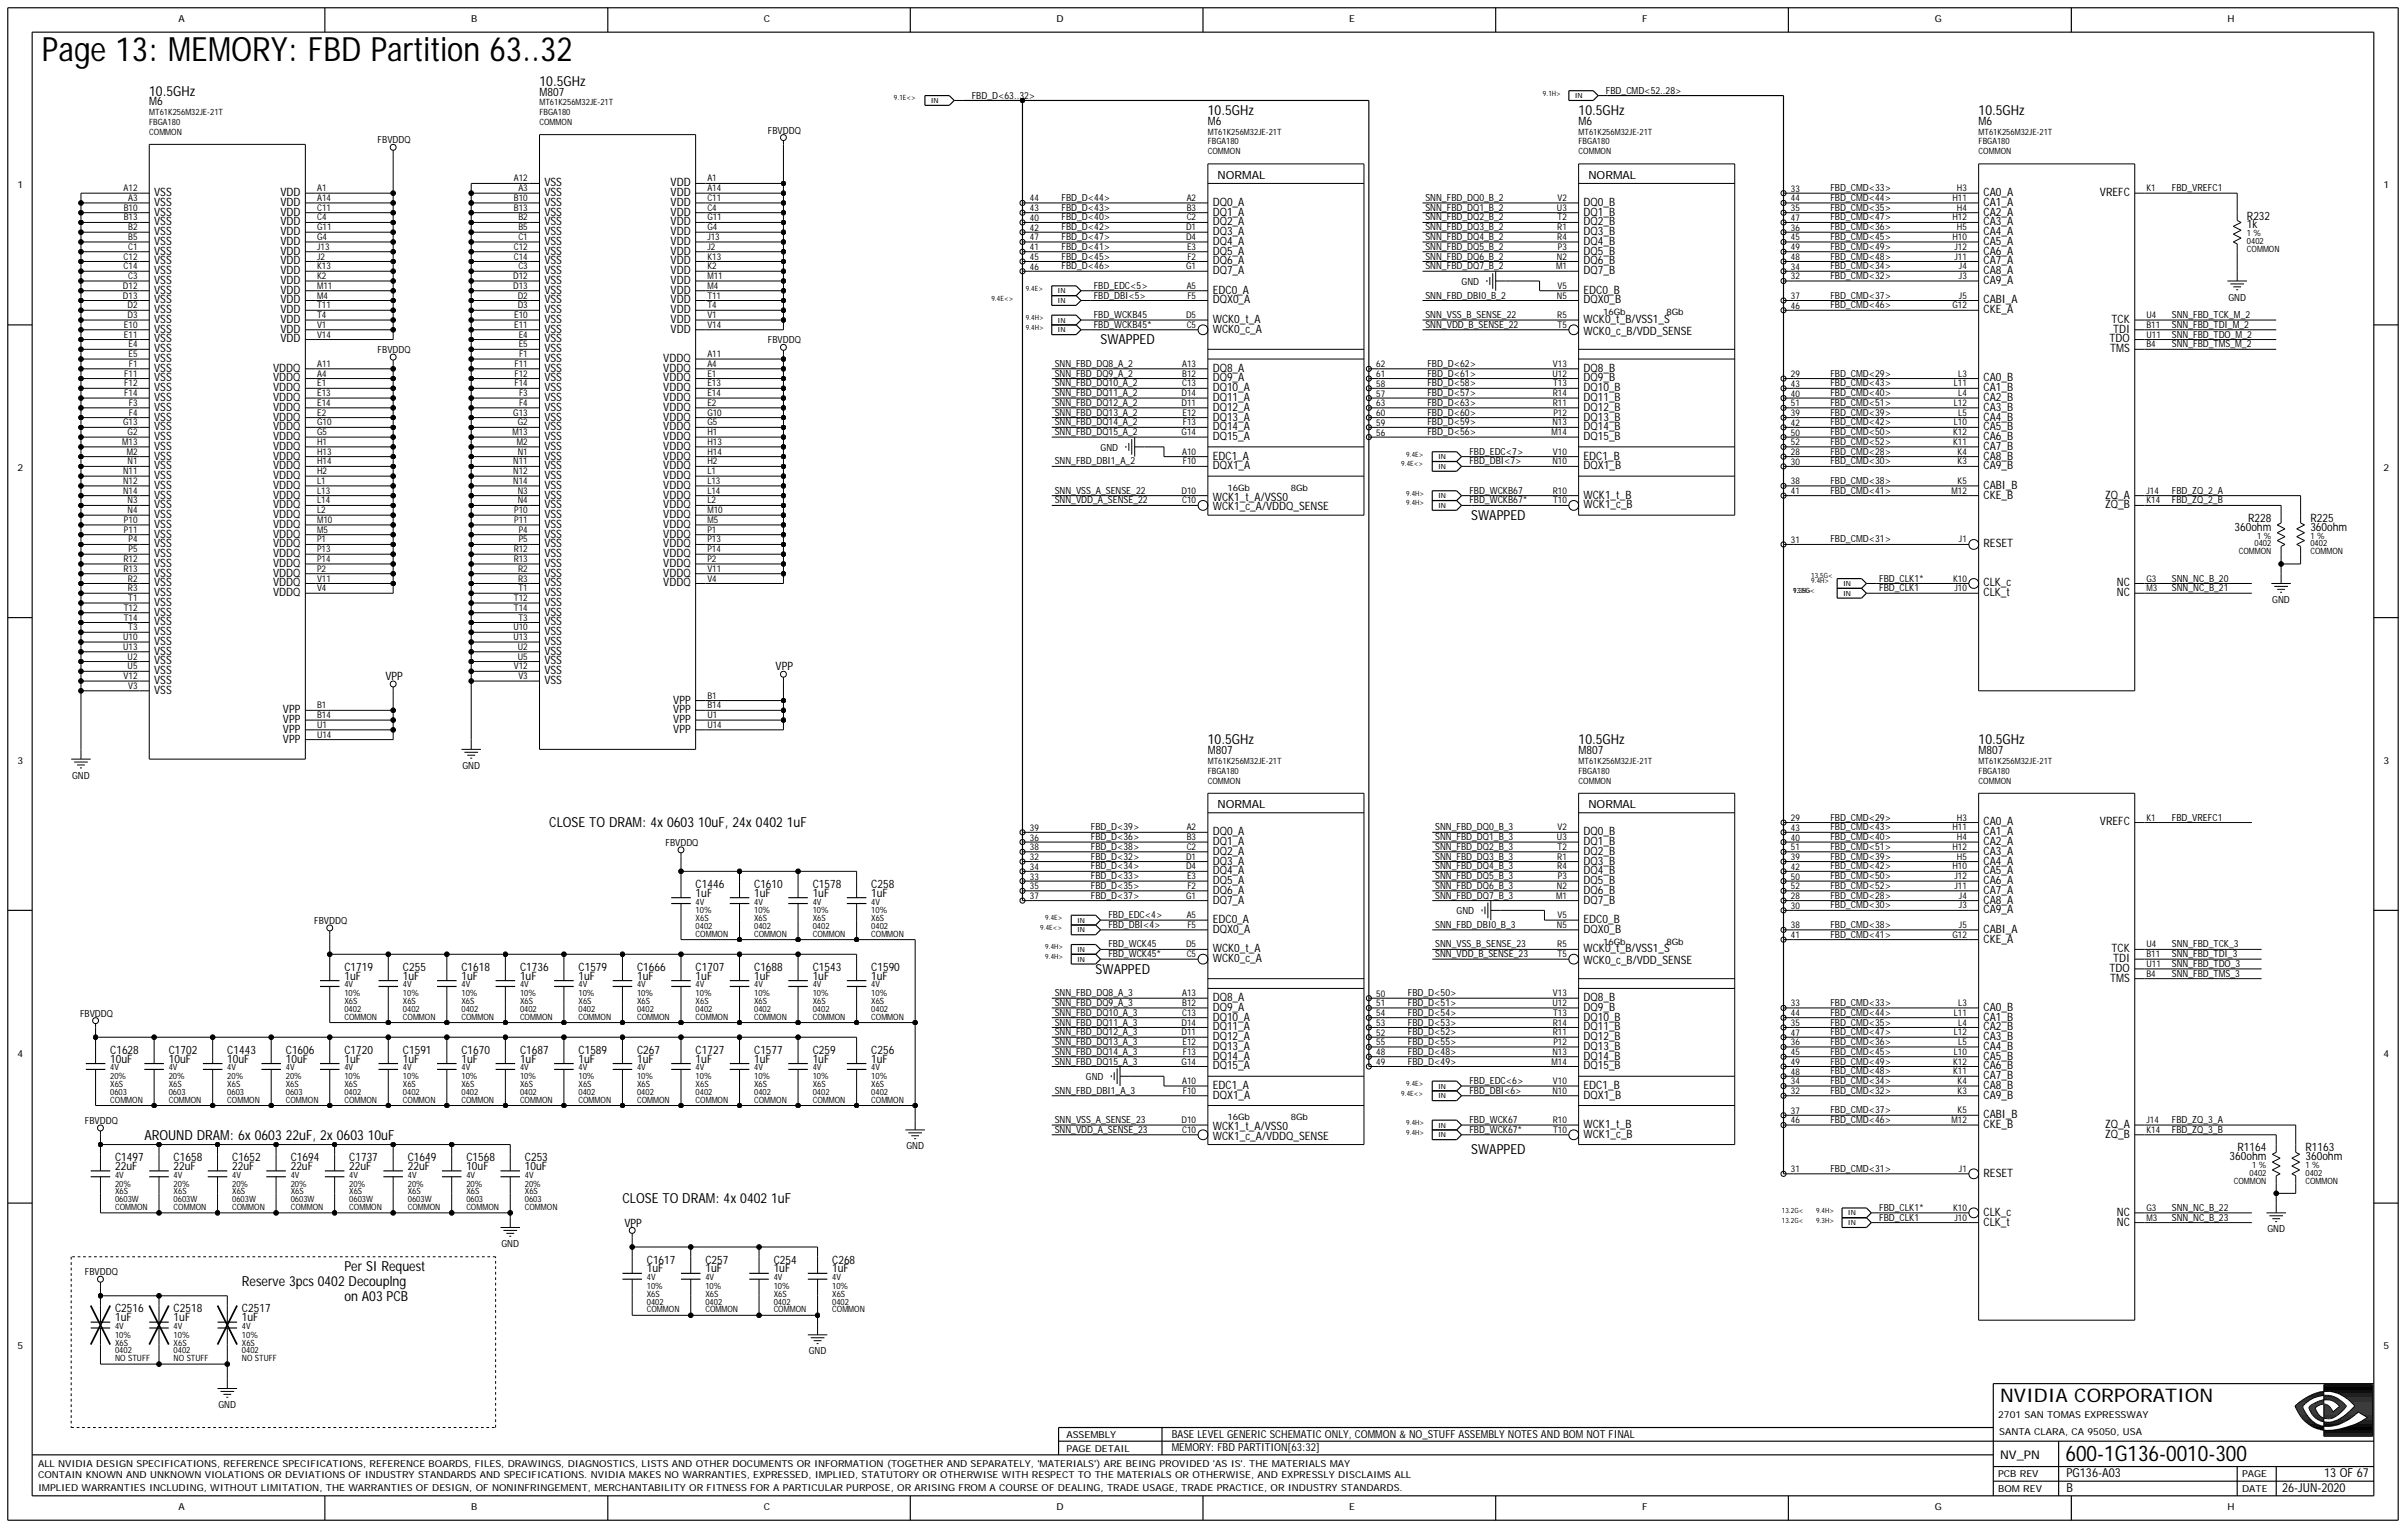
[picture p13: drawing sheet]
<svg xmlns="http://www.w3.org/2000/svg" width="422mm" height="268mm" viewBox="0 0 422 268" stroke-linecap="round" stroke-linejoin="round" font-family="sans-serif">
<defs><g id="words">
<text font-size="5.9" x="7.4" y="10.8">Page 13: MEMORY: FBD Partition 63..32</text>
<text font-size="3.8" x="362.1" y="256.1">600-1G136-0010-300</text>
<text font-size="3.3" x="350.7" y="245.8">NVIDIA CORPORATION</text>
<g font-size="2.4">
<text x="26.2" y="16.8">10.5GHz</text>
<text x="94.6" y="15">10.5GHz</text>
<text x="211.8" y="20.2">10.5GHz</text>
<text x="276.8" y="20.2">10.5GHz</text>
<text x="346.9" y="20.2">10.5GHz</text>
<text x="193" y="60.4">SWAPPED</text>
<text x="258" y="91.2">SWAPPED</text>
<text x="211.8" y="130.5">10.5GHz</text>
<text x="276.8" y="130.5">10.5GHz</text>
<text x="346.9" y="130.5">10.5GHz</text>
<text x="96.3" y="145.1">CLOSE TO DRAM: 4x 0603 10uF, 24x 0402 1uF</text>
<text x="192.1" y="170.7">SWAPPED</text>
<text x="25.3" y="199.8">AROUND DRAM: 6x 0603 22uF, 2x 0603 10uF</text>
<text x="258" y="202.4">SWAPPED</text>
<text x="109.1" y="210.9">CLOSE TO DRAM: 4x 0402 1uF</text>
<text x="42.4" y="225.5">Reserve 3pcs 0402 Decouplng</text>
<text x="60.4" y="222.9">Per SI Request</text>
<text x="60.4" y="228">on A03 PCB</text>
</g>
<g font-size="2.2">
<text x="362.3" y="261.5">B</text>
<text x="362.3" y="259">PG136-A03</text>
<text x="400.1" y="261.5">26-JUN-2020</text>
<text x="407.5" y="259">13 OF 67</text>
</g>
<text font-size="2.1" x="350.7" y="255.7">NV_PN</text>
<g font-size="2">
<text x="94.6" y="16.8">M807</text>
<text x="26.2" y="18.5">M6</text>
<text x="211.8" y="21.9">M6</text>
<text x="276.8" y="21.9">M6</text>
<text x="346.9" y="21.9">M6</text>
<text x="27" y="34.4">VSS</text>
<text x="49.2" y="34.4">VDD</text>
<text x="95.4" y="34.4">VSS</text>
<text x="95.4" y="32.7">VSS</text>
<text x="117.6" y="34.4">VDD</text>
<text x="117.6" y="32.7">VDD</text>
<text x="213.5" y="31.3">NORMAL</text>
<text x="278.5" y="31.3">NORMAL</text>
<text x="347.8" y="34.4">CA0_A</text>
<text x="368.2" y="34.4">VREFC</text>
<text x="27" y="41.2">VSS</text>
<text x="27" y="39.5">VSS</text>
<text x="27" y="37.8">VSS</text>
<text x="27" y="36.1">VSS</text>
<text x="49.2" y="41.2">VDD</text>
<text x="49.2" y="39.5">VDD</text>
<text x="49.2" y="37.8">VDD</text>
<text x="49.2" y="36.1">VDD</text>
<text x="95.4" y="41.2">VSS</text>
<text x="95.4" y="39.5">VSS</text>
<text x="95.4" y="37.8">VSS</text>
<text x="95.4" y="36.1">VSS</text>
<text x="117.6" y="41.2">VDD</text>
<text x="117.6" y="39.5">VDD</text>
<text x="117.6" y="37.8">VDD</text>
<text x="117.6" y="36.1">VDD</text>
<text x="212.6" y="37.8">DQ1_A</text>
<text x="212.6" y="41.2">DQ3_A</text>
<text x="212.6" y="36.1">DQ0_A</text>
<text x="212.6" y="39.5">DQ2_A</text>
<text x="277.6" y="41.2">DQ3_B</text>
<text x="277.6" y="36.1">DQ0_B</text>
<text x="277.6" y="39.5">DQ2_B</text>
<text x="277.6" y="37.8">DQ1_B</text>
<text x="347.8" y="41.2">CA4_A</text>
<text x="347.8" y="37.8">CA2_A</text>
<text x="347.8" y="36.1">CA1_A</text>
<text x="347.8" y="39.5">CA3_A</text>
<text x="393.9" y="38.5">R232</text>
<text x="393.9" y="40">1k</text>
<text x="27" y="44.6">VSS</text>
<text x="27" y="42.9">VSS</text>
<text x="27" y="46.4">VSS</text>
<text x="49.2" y="46.4">VDD</text>
<text x="49.2" y="44.6">VDD</text>
<text x="49.2" y="42.9">VDD</text>
<text x="95.4" y="42.9">VSS</text>
<text x="95.4" y="46.4">VSS</text>
<text x="95.4" y="44.6">VSS</text>
<text x="117.6" y="46.4">VDD</text>
<text x="117.6" y="44.6">VDD</text>
<text x="117.6" y="42.9">VDD</text>
<text x="212.6" y="44.6">DQ5_A</text>
<text x="212.6" y="46.4">DQ6_A</text>
<text x="212.6" y="42.9">DQ4_A</text>
<text x="277.6" y="46.4">DQ6_B</text>
<text x="277.6" y="44.6">DQ5_B</text>
<text x="277.6" y="42.9">DQ4_B</text>
<text x="347.8" y="46.4">CA7_A</text>
<text x="347.8" y="44.6">CA6_A</text>
<text x="347.8" y="42.9">CA5_A</text>
<text x="27" y="53.2">VSS</text>
<text x="27" y="51.5">VSS</text>
<text x="27" y="49.8">VSS</text>
<text x="27" y="48.1">VSS</text>
<text x="49.2" y="53.2">VDD</text>
<text x="49.2" y="51.5">VDD</text>
<text x="49.2" y="49.8">VDD</text>
<text x="49.2" y="48.1">VDD</text>
<text x="95.4" y="53.2">VSS</text>
<text x="95.4" y="51.5">VSS</text>
<text x="95.4" y="49.8">VSS</text>
<text x="95.4" y="48.1">VSS</text>
<text x="117.6" y="53.2">VDD</text>
<text x="117.6" y="51.5">VDD</text>
<text x="117.6" y="49.8">VDD</text>
<text x="117.6" y="48.1">VDD</text>
<text x="212.6" y="48.1">DQ7_A</text>
<text x="212.6" y="53.2">DQX0_A</text>
<text x="212.6" y="51.5">EDC0_A</text>
<text x="277.6" y="48.1">DQ7_B</text>
<text x="277.6" y="51.5">EDC0_B</text>
<text x="277.6" y="53.2">DQX0_B</text>
<text x="347.8" y="53.2">CABI_A</text>
<text x="347.8" y="49.8">CA9_A</text>
<text x="347.8" y="48.1">CA8_A</text>
<text x="27" y="58.3">VSS</text>
<text x="27" y="56.6">VSS</text>
<text x="27" y="54.9">VSS</text>
<text x="49.2" y="58.3">VDD</text>
<text x="49.2" y="56.6">VDD</text>
<text x="49.2" y="54.9">VDD</text>
<text x="95.4" y="56.6">VSS</text>
<text x="95.4" y="54.9">VSS</text>
<text x="95.4" y="58.3">VSS</text>
<text x="117.6" y="58.3">VDD</text>
<text x="117.6" y="56.6">VDD</text>
<text x="117.6" y="54.9">VDD</text>
<text x="212.6" y="58.3">WCK0_c_A</text>
<text x="212.6" y="56.6">WCK0_t_A</text>
<text x="277.6" y="56.6">WCK0_t_B/VSS1_S</text>
<text x="277.6" y="58.7">WCK0_c_B/VDD_SENSE</text>
<text x="347.8" y="54.9">CKE_A</text>
<text x="370.2" y="56.6">TCK</text>
<text x="370.5" y="58.3">TDI</text>
<text x="27" y="65.2">VSS</text>
<text x="27" y="63.5">VSS</text>
<text x="27" y="60">VSS</text>
<text x="27" y="61.7">VSS</text>
<text x="47.9" y="65.2">VDDQ</text>
<text x="49.2" y="60">VDD</text>
<text x="95.4" y="65.2">VSS</text>
<text x="95.4" y="63.5">VSS</text>
<text x="95.4" y="61.7">VSS</text>
<text x="95.4" y="60">VSS</text>
<text x="116.3" y="65.2">VDDQ</text>
<text x="116.3" y="63.5">VDDQ</text>
<text x="212.6" y="65.2">DQ8_A</text>
<text x="277.6" y="65.2">DQ8_B</text>
<text x="369.9" y="60">TDO</text>
<text x="370" y="61.7">TMS</text>
<text x="27" y="70.3">VSS</text>
<text x="27" y="68.6">VSS</text>
<text x="27" y="66.9">VSS</text>
<text x="47.9" y="70.3">VDDQ</text>
<text x="47.9" y="68.6">VDDQ</text>
<text x="47.9" y="66.9">VDDQ</text>
<text x="95.4" y="70.3">VSS</text>
<text x="95.4" y="68.6">VSS</text>
<text x="95.4" y="66.9">VSS</text>
<text x="116.3" y="70.3">VDDQ</text>
<text x="116.3" y="68.6">VDDQ</text>
<text x="116.3" y="66.9">VDDQ</text>
<text x="212.6" y="66.9">DQ9_A</text>
<text x="212.6" y="70.3">DQ11_A</text>
<text x="212.6" y="68.6">DQ10_A</text>
<text x="277.6" y="70.3">DQ11_B</text>
<text x="277.6" y="68.6">DQ10_B</text>
<text x="277.6" y="66.9">DQ9_B</text>
<text x="347.8" y="66.9">CA0_B</text>
<text x="347.8" y="68.6">CA1_B</text>
<text x="347.8" y="70.3">CA2_B</text>
<text x="27" y="77.1">VSS</text>
<text x="27" y="75.4">VSS</text>
<text x="27" y="73.7">VSS</text>
<text x="27" y="72">VSS</text>
<text x="47.9" y="77.1">VDDQ</text>
<text x="47.9" y="75.4">VDDQ</text>
<text x="47.9" y="73.7">VDDQ</text>
<text x="47.9" y="72">VDDQ</text>
<text x="95.4" y="77.1">VSS</text>
<text x="95.4" y="75.4">VSS</text>
<text x="95.4" y="73.7">VSS</text>
<text x="95.4" y="72">VSS</text>
<text x="116.3" y="77.1">VDDQ</text>
<text x="116.3" y="75.4">VDDQ</text>
<text x="116.3" y="73.7">VDDQ</text>
<text x="116.3" y="72">VDDQ</text>
<text x="212.6" y="75.4">DQ14_A</text>
<text x="212.6" y="77.1">DQ15_A</text>
<text x="212.6" y="73.7">DQ13_A</text>
<text x="212.6" y="72">DQ12_A</text>
<text x="277.6" y="77.1">DQ15_B</text>
<text x="277.6" y="72">DQ12_B</text>
<text x="277.6" y="73.7">DQ13_B</text>
<text x="277.6" y="75.4">DQ14_B</text>
<text x="347.8" y="73.7">CA4_B</text>
<text x="347.8" y="75.4">CA5_B</text>
<text x="347.8" y="77.1">CA6_B</text>
<text x="347.8" y="72">CA3_B</text>
<text x="27" y="84">VSS</text>
<text x="27" y="82.3">VSS</text>
<text x="27" y="80.6">VSS</text>
<text x="27" y="78.9">VSS</text>
<text x="47.9" y="84">VDDQ</text>
<text x="47.9" y="82.3">VDDQ</text>
<text x="47.9" y="80.6">VDDQ</text>
<text x="47.9" y="78.9">VDDQ</text>
<text x="95.4" y="82.3">VSS</text>
<text x="95.4" y="80.6">VSS</text>
<text x="95.4" y="78.9">VSS</text>
<text x="95.4" y="84">VSS</text>
<text x="116.3" y="84">VDDQ</text>
<text x="116.3" y="82.3">VDDQ</text>
<text x="116.3" y="80.6">VDDQ</text>
<text x="116.3" y="78.9">VDDQ</text>
<text x="212.6" y="80.6">EDC1_A</text>
<text x="212.6" y="82.3">DQX1_A</text>
<text x="277.6" y="80.6">EDC1_B</text>
<text x="277.6" y="82.3">DQX1_B</text>
<text x="347.8" y="82.3">CA9_B</text>
<text x="347.8" y="80.6">CA8_B</text>
<text x="347.8" y="78.9">CA7_B</text>
<text x="27" y="89.1">VSS</text>
<text x="27" y="85.7">VSS</text>
<text x="27" y="87.4">VSS</text>
<text x="47.9" y="87.4">VDDQ</text>
<text x="47.9" y="85.7">VDDQ</text>
<text x="47.9" y="89.1">VDDQ</text>
<text x="95.4" y="89.1">VSS</text>
<text x="95.4" y="87.4">VSS</text>
<text x="95.4" y="85.7">VSS</text>
<text x="116.3" y="89.1">VDDQ</text>
<text x="116.3" y="85.7">VDDQ</text>
<text x="116.3" y="87.4">VDDQ</text>
<text x="212.6" y="87.7">WCK1_t_A/VSS0</text>
<text x="212.6" y="89.5">WCK1_c_A/VDDQ_SENSE</text>
<text x="277.6" y="87.4">WCK1_t_B</text>
<text x="277.6" y="89.1">WCK1_c_B</text>
<text x="347.8" y="85.7">CABI_B</text>
<text x="347.8" y="87.4">CKE_B</text>
<text x="369.1" y="87.4">ZQ_A</text>
<text x="369.1" y="89.1">ZQ_B</text>
<text x="27" y="96">VSS</text>
<text x="27" y="94.2">VSS</text>
<text x="27" y="92.5">VSS</text>
<text x="27" y="90.8">VSS</text>
<text x="47.9" y="96">VDDQ</text>
<text x="47.9" y="90.8">VDDQ</text>
<text x="47.9" y="94.2">VDDQ</text>
<text x="47.9" y="92.5">VDDQ</text>
<text x="95.4" y="96">VSS</text>
<text x="95.4" y="94.2">VSS</text>
<text x="95.4" y="92.5">VSS</text>
<text x="95.4" y="90.8">VSS</text>
<text x="116.3" y="96">VDDQ</text>
<text x="116.3" y="94.2">VDDQ</text>
<text x="116.3" y="92.5">VDDQ</text>
<text x="116.3" y="90.8">VDDQ</text>
<text x="347.8" y="96">RESET</text>
<text x="391.8" y="93.1">360ohm</text>
<text x="394.1" y="91.5">R228</text>
<text x="405.1" y="91.5">R225</text>
<text x="405.1" y="93.1">360ohm</text>
<text x="27" y="101.1">VSS</text>
<text x="27" y="99.4">VSS</text>
<text x="27" y="97.7">VSS</text>
<text x="47.9" y="101.1">VDDQ</text>
<text x="47.9" y="99.4">VDDQ</text>
<text x="47.9" y="97.7">VDDQ</text>
<text x="95.4" y="101.1">VSS</text>
<text x="95.4" y="99.4">VSS</text>
<text x="95.4" y="97.7">VSS</text>
<text x="116.3" y="101.1">VDDQ</text>
<text x="116.3" y="99.4">VDDQ</text>
<text x="116.3" y="97.7">VDDQ</text>
<text x="27" y="107.9">VSS</text>
<text x="27" y="106.2">VSS</text>
<text x="27" y="104.5">VSS</text>
<text x="27" y="102.8">VSS</text>
<text x="47.9" y="104.5">VDDQ</text>
<text x="47.9" y="102.8">VDDQ</text>
<text x="95.4" y="107.9">VSS</text>
<text x="95.4" y="106.2">VSS</text>
<text x="95.4" y="104.5">VSS</text>
<text x="95.4" y="102.8">VSS</text>
<text x="116.3" y="102.8">VDDQ</text>
<text x="347.8" y="102.8">CLK_c</text>
<text x="347.8" y="104.5">CLK_t</text>
<text x="371.1" y="104.5">NC</text>
<text x="371.1" y="102.8">NC</text>
<text x="27" y="113.1">VSS</text>
<text x="27" y="111.4">VSS</text>
<text x="27" y="109.6">VSS</text>
<text x="95.4" y="113.1">VSS</text>
<text x="95.4" y="111.4">VSS</text>
<text x="95.4" y="109.6">VSS</text>
<text x="27" y="119.9">VSS</text>
<text x="27" y="118.2">VSS</text>
<text x="27" y="116.5">VSS</text>
<text x="27" y="114.8">VSS</text>
<text x="67.6" y="119.2">VPP</text>
<text x="95.4" y="119.9">VSS</text>
<text x="95.4" y="118.2">VSS</text>
<text x="95.4" y="116.5">VSS</text>
<text x="95.4" y="114.8">VSS</text>
<text x="136" y="117.5">VPP</text>
<text x="27" y="121.6">VSS</text>
<text x="49.6" y="125">VPP</text>
<text x="118" y="125">VPP</text>
<text x="118" y="123.3">VPP</text>
<text x="49.6" y="130.2">VPP</text>
<text x="49.6" y="128.5">VPP</text>
<text x="49.6" y="126.8">VPP</text>
<text x="118" y="128.5">VPP</text>
<text x="118" y="126.8">VPP</text>
<text x="211.8" y="132.2">M807</text>
<text x="276.8" y="132.2">M807</text>
<text x="346.9" y="132.2">M807</text>
<text x="213.5" y="141.6">NORMAL</text>
<text x="278.5" y="141.6">NORMAL</text>
<text x="212.6" y="148.1">DQ1_A</text>
<text x="212.6" y="146.4">DQ0_A</text>
<text x="212.6" y="149.8">DQ2_A</text>
<text x="277.6" y="146.4">DQ0_B</text>
<text x="277.6" y="149.8">DQ2_B</text>
<text x="277.6" y="148.1">DQ1_B</text>
<text x="347.8" y="148.1">CA2_A</text>
<text x="347.8" y="146.4">CA1_A</text>
<text x="347.8" y="149.8">CA3_A</text>
<text x="347.8" y="144.7">CA0_A</text>
<text x="368.2" y="144.7">VREFC</text>
<text x="122" y="155.7">C1446</text>
<text x="132.2" y="155.7">C1610</text>
<text x="142.5" y="155.7">C1578</text>
<text x="152.8" y="155.7">C258</text>
<text x="212.6" y="155">DQ5_A</text>
<text x="212.6" y="153.3">DQ4_A</text>
<text x="212.6" y="151.6">DQ3_A</text>
<text x="277.6" y="155">DQ5_B</text>
<text x="277.6" y="153.3">DQ4_B</text>
<text x="277.6" y="151.6">DQ3_B</text>
<text x="347.8" y="155">CA6_A</text>
<text x="347.8" y="153.3">CA5_A</text>
<text x="347.8" y="151.6">CA4_A</text>
<text x="122" y="157.2">1uF</text>
<text x="132.2" y="157.2">1uF</text>
<text x="142.5" y="157.2">1uF</text>
<text x="152.8" y="157.2">1uF</text>
<text x="212.6" y="158.4">DQ7_A</text>
<text x="212.6" y="156.7">DQ6_A</text>
<text x="212.6" y="161.8">EDC0_A</text>
<text x="277.6" y="156.7">DQ6_B</text>
<text x="277.6" y="158.4">DQ7_B</text>
<text x="277.6" y="161.8">EDC0_B</text>
<text x="347.8" y="160.1">CA9_A</text>
<text x="347.8" y="158.4">CA8_A</text>
<text x="347.8" y="156.7">CA7_A</text>
<text x="212.6" y="163.5">DQX0_A</text>
<text x="212.6" y="167">WCK0_t_A</text>
<text x="277.6" y="163.5">DQX0_B</text>
<text x="277.6" y="167">WCK0_t_B/VSS1_S</text>
<text x="347.8" y="163.5">CABI_A</text>
<text x="347.8" y="165.2">CKE_A</text>
<text x="370.2" y="167">TCK</text>
<text x="60.4" y="170.2">C1719</text>
<text x="60.4" y="171.7">1uF</text>
<text x="70.6" y="170.2">C255</text>
<text x="70.6" y="171.7">1uF</text>
<text x="80.9" y="170.2">C1618</text>
<text x="80.9" y="171.7">1uF</text>
<text x="91.2" y="170.2">C1736</text>
<text x="91.2" y="171.7">1uF</text>
<text x="101.4" y="170.2">C1579</text>
<text x="101.4" y="171.7">1uF</text>
<text x="111.7" y="170.2">C1666</text>
<text x="111.7" y="171.7">1uF</text>
<text x="122" y="170.2">C1707</text>
<text x="122" y="171.7">1uF</text>
<text x="132.2" y="170.2">C1688</text>
<text x="132.2" y="171.7">1uF</text>
<text x="142.5" y="170.2">C1543</text>
<text x="142.5" y="171.7">1uF</text>
<text x="152.8" y="170.2">C1590</text>
<text x="152.8" y="171.7">1uF</text>
<text x="212.6" y="168.7">WCK0_c_A</text>
<text x="277.6" y="169">WCK0_c_B/VDD_SENSE</text>
<text x="369.9" y="170.4">TDO</text>
<text x="370" y="172.1">TMS</text>
<text x="370.5" y="168.7">TDI</text>
<text x="212.6" y="175.5">DQ8_A</text>
<text x="212.6" y="177.2">DQ9_A</text>
<text x="212.6" y="178.9">DQ10_A</text>
<text x="277.6" y="178.9">DQ10_B</text>
<text x="277.6" y="177.2">DQ9_B</text>
<text x="277.6" y="175.5">DQ8_B</text>
<text x="347.8" y="177.2">CA0_B</text>
<text x="347.8" y="178.9">CA1_B</text>
<text x="19.3" y="184.7">C1628</text>
<text x="29.6" y="184.7">C1702</text>
<text x="39.9" y="184.7">C1443</text>
<text x="50.1" y="184.7">C1606</text>
<text x="60.4" y="184.7">C1720</text>
<text x="70.6" y="184.7">C1591</text>
<text x="80.9" y="184.7">C1670</text>
<text x="91.2" y="184.7">C1687</text>
<text x="101.4" y="184.7">C1589</text>
<text x="111.7" y="184.7">C267</text>
<text x="122" y="184.7">C1727</text>
<text x="132.2" y="184.7">C1577</text>
<text x="142.5" y="184.7">C259</text>
<text x="152.8" y="184.7">C256</text>
<text x="212.6" y="185.8">DQ14_A</text>
<text x="212.6" y="184.1">DQ13_A</text>
<text x="212.6" y="182.3">DQ12_A</text>
<text x="212.6" y="180.6">DQ11_A</text>
<text x="277.6" y="182.3">DQ12_B</text>
<text x="277.6" y="184.1">DQ13_B</text>
<text x="277.6" y="180.6">DQ11_B</text>
<text x="277.6" y="185.8">DQ14_B</text>
<text x="347.8" y="180.6">CA2_B</text>
<text x="347.8" y="184.1">CA4_B</text>
<text x="347.8" y="185.8">CA5_B</text>
<text x="347.8" y="182.3">CA3_B</text>
<text x="19.3" y="186.3">10uF</text>
<text x="29.6" y="186.3">10uF</text>
<text x="39.9" y="186.3">10uF</text>
<text x="50.1" y="186.3">10uF</text>
<text x="60.4" y="186.3">1uF</text>
<text x="70.6" y="186.3">1uF</text>
<text x="80.9" y="186.3">1uF</text>
<text x="91.2" y="186.3">1uF</text>
<text x="101.4" y="186.3">1uF</text>
<text x="111.7" y="186.3">1uF</text>
<text x="122" y="186.3">1uF</text>
<text x="132.2" y="186.3">1uF</text>
<text x="142.5" y="186.3">1uF</text>
<text x="152.8" y="186.3">1uF</text>
<text x="212.6" y="187.5">DQ15_A</text>
<text x="212.6" y="190.9">EDC1_A</text>
<text x="277.6" y="187.5">DQ15_B</text>
<text x="277.6" y="190.9">EDC1_B</text>
<text x="347.8" y="187.5">CA6_B</text>
<text x="347.8" y="190.9">CA8_B</text>
<text x="347.8" y="189.2">CA7_B</text>
<text x="212.6" y="192.6">DQX1_A</text>
<text x="277.6" y="197.7">WCK1_t_B</text>
<text x="277.6" y="192.6">DQX1_B</text>
<text x="347.8" y="192.6">CA9_B</text>
<text x="347.8" y="196">CABI_B</text>
<text x="347.8" y="197.7">CKE_B</text>
<text x="369.1" y="197.7">ZQ_A</text>
<text x="20.2" y="203.6">C1497</text>
<text x="30.4" y="203.6">C1658</text>
<text x="40.7" y="203.6">C1652</text>
<text x="51" y="203.6">C1694</text>
<text x="61.2" y="203.6">C1737</text>
<text x="71.5" y="203.6">C1649</text>
<text x="81.8" y="203.6">C1568</text>
<text x="92" y="203.6">C253</text>
<text x="212.6" y="198.1">WCK1_t_A/VSS0</text>
<text x="212.6" y="199.8">WCK1_c_A/VDDQ_SENSE</text>
<text x="277.6" y="199.5">WCK1_c_B</text>
<text x="369.1" y="199.5">ZQ_B</text>
<text x="390.9" y="203.4">360ohm</text>
<text x="392.3" y="201.8">R1164</text>
<text x="404.2" y="201.8">R1163</text>
<text x="404.2" y="203.4">360ohm</text>
<text x="20.2" y="205.1">22uF</text>
<text x="30.4" y="205.1">22uF</text>
<text x="40.7" y="205.1">22uF</text>
<text x="51" y="205.1">22uF</text>
<text x="61.2" y="205.1">22uF</text>
<text x="71.5" y="205.1">22uF</text>
<text x="81.8" y="205.1">10uF</text>
<text x="92" y="205.1">10uF</text>
<text x="347.8" y="206.3">RESET</text>
<text x="109.5" y="215">VPP</text>
<text x="347.8" y="213.1">CLK_c</text>
<text x="347.8" y="214.8">CLK_t</text>
<text x="371.1" y="214.8">NC</text>
<text x="371.1" y="213.1">NC</text>
<text x="113.4" y="221.5">C1617</text>
<text x="123.7" y="221.5">C257</text>
<text x="135.6" y="221.5">C254</text>
<text x="145.9" y="221.5">C268</text>
<text x="113.4" y="223.1">1uF</text>
<text x="123.7" y="223.1">1uF</text>
<text x="135.6" y="223.1">1uF</text>
<text x="145.9" y="223.1">1uF</text>
<text x="20.2" y="230.1">C2516</text>
<text x="20.2" y="231.6">1uF</text>
<text x="30.4" y="230.1">C2518</text>
<text x="30.4" y="231.6">1uF</text>
<text x="42.4" y="230.1">C2517</text>
<text x="42.4" y="231.6">1uF</text>
</g>
<g font-size="1.9">
<text x="205.4" y="252.1">BASE LEVEL GENERIC SCHEMATIC ONLY, COMMON &amp; NO_STUFF ASSEMBLY NOTES AND BOM NOT FINAL</text>
<text x="205.4" y="254.4">MEMORY: FBD PARTITION[63:32]</text>
</g>
<g font-size="1.7">
<text x="31.3" y="3.9">A</text>
<text x="82.6" y="3.9">B</text>
<text x="133.9" y="3.9">C</text>
<text x="185.3" y="3.9">D</text>
<text x="236.6" y="3.9">E</text>
<text x="287.9" y="3.9">F</text>
<text x="339.2" y="3.9">G</text>
<text x="390.5" y="3.9">H</text>
<text x="170.4" y="17.3">FBD_D&lt;63..32&gt;</text>
<text x="281.6" y="16.4">FBD_CMD&lt;52..28&gt;</text>
<text x="134.6" y="23.4">FBVDDQ</text>
<text x="66.2" y="25.1">FBVDDQ</text>
<text x="3.1" y="33">1</text>
<text x="186.1" y="35.2">FBD_D&lt;44&gt;</text>
<text x="249.9" y="35.2">SNN_FBD_DQ0_B_2</text>
<text x="320.9" y="33.5">FBD_CMD&lt;33&gt;</text>
<text x="320.9" y="35.2">FBD_CMD&lt;44&gt;</text>
<text x="380.8" y="33.5">FBD_VREFC1</text>
<text x="417.9" y="33">1</text>
<text x="186.1" y="38.7">FBD_D&lt;40&gt;</text>
<text x="186.1" y="36.9">FBD_D&lt;43&gt;</text>
<text x="186.1" y="40.4">FBD_D&lt;42&gt;</text>
<text x="249.9" y="36.9">SNN_FBD_DQ1_B_2</text>
<text x="249.9" y="38.7">SNN_FBD_DQ2_B_2</text>
<text x="249.9" y="40.4">SNN_FBD_DQ3_B_2</text>
<text x="320.9" y="38.7">FBD_CMD&lt;47&gt;</text>
<text x="320.9" y="36.9">FBD_CMD&lt;35&gt;</text>
<text x="320.9" y="40.4">FBD_CMD&lt;36&gt;</text>
<text x="186.1" y="42.1">FBD_D&lt;47&gt;</text>
<text x="186.1" y="45.5">FBD_D&lt;45&gt;</text>
<text x="186.1" y="43.8">FBD_D&lt;41&gt;</text>
<text x="186.1" y="47.2">FBD_D&lt;46&gt;</text>
<text x="249.9" y="42.1">SNN_FBD_DQ4_B_2</text>
<text x="249.9" y="43.8">SNN_FBD_DQ5_B_2</text>
<text x="249.9" y="47.2">SNN_FBD_DQ7_B_2</text>
<text x="249.9" y="45.5">SNN_FBD_DQ6_B_2</text>
<text x="320.9" y="42.1">FBD_CMD&lt;45&gt;</text>
<text x="320.9" y="43.8">FBD_CMD&lt;49&gt;</text>
<text x="320.9" y="45.5">FBD_CMD&lt;48&gt;</text>
<text x="320.9" y="47.2">FBD_CMD&lt;34&gt;</text>
<text x="191.8" y="50.6">FBD_EDC&lt;5&gt;</text>
<text x="191.8" y="52.3">FBD_DBI&lt;5&gt;</text>
<text x="249.9" y="52.3">SNN_FBD_DBI0_B_2</text>
<text x="256.2" y="49.9">GND</text>
<text x="320.9" y="48.9">FBD_CMD&lt;32&gt;</text>
<text x="320.9" y="52.3">FBD_CMD&lt;37&gt;</text>
<text x="390.7" y="52.7">GND</text>
<text x="191.8" y="55.8">FBD_WCKB45</text>
<text x="191.8" y="57.5">FBD_WCKB45*</text>
<text x="249.9" y="57.5">SNN_VDD_B_SENSE_22</text>
<text x="249.9" y="55.8">SNN_VSS_B_SENSE_22</text>
<text x="320.9" y="54">FBD_CMD&lt;46&gt;</text>
<text x="380.8" y="59.2">SNN_FBD_TDO_M_2</text>
<text x="380.8" y="57.5">SNN_FBD_TDI_M_2</text>
<text x="380.8" y="55.8">SNN_FBD_TCK_M_2</text>
<text x="66.2" y="61.9">FBVDDQ</text>
<text x="134.6" y="60.2">FBVDDQ</text>
<text x="184.9" y="64.3">SNN_FBD_DQ8_A_2</text>
<text x="250.3" y="64.3">FBD_D&lt;62&gt;</text>
<text x="380.8" y="60.9">SNN_FBD_TMS_M_2</text>
<text x="184.9" y="67.7">SNN_FBD_DQ10_A_2</text>
<text x="184.9" y="69.4">SNN_FBD_DQ11_A_2</text>
<text x="184.9" y="71.2">SNN_FBD_DQ12_A_2</text>
<text x="184.9" y="66">SNN_FBD_DQ9_A_2</text>
<text x="250.3" y="66">FBD_D&lt;61&gt;</text>
<text x="250.3" y="67.7">FBD_D&lt;58&gt;</text>
<text x="250.3" y="69.4">FBD_D&lt;57&gt;</text>
<text x="250.3" y="71.2">FBD_D&lt;63&gt;</text>
<text x="320.9" y="71.2">FBD_CMD&lt;51&gt;</text>
<text x="320.9" y="69.4">FBD_CMD&lt;40&gt;</text>
<text x="320.9" y="67.7">FBD_CMD&lt;43&gt;</text>
<text x="320.9" y="66">FBD_CMD&lt;29&gt;</text>
<text x="184.9" y="72.9">SNN_FBD_DQ13_A_2</text>
<text x="184.9" y="76.3">SNN_FBD_DQ15_A_2</text>
<text x="184.9" y="74.6">SNN_FBD_DQ14_A_2</text>
<text x="250.3" y="74.6">FBD_D&lt;59&gt;</text>
<text x="250.3" y="72.9">FBD_D&lt;60&gt;</text>
<text x="250.3" y="76.3">FBD_D&lt;56&gt;</text>
<text x="320.9" y="78">FBD_CMD&lt;52&gt;</text>
<text x="320.9" y="76.3">FBD_CMD&lt;50&gt;</text>
<text x="320.9" y="74.6">FBD_CMD&lt;42&gt;</text>
<text x="320.9" y="72.9">FBD_CMD&lt;39&gt;</text>
<text x="3.1" y="82.6">2</text>
<text x="184.9" y="81.4">SNN_FBD_DBI1_A_2</text>
<text x="192.9" y="79">GND</text>
<text x="257.6" y="79.7">FBD_EDC&lt;7&gt;</text>
<text x="257.6" y="81.4">FBD_DBI&lt;7&gt;</text>
<text x="320.9" y="79.7">FBD_CMD&lt;28&gt;</text>
<text x="320.9" y="81.4">FBD_CMD&lt;30&gt;</text>
<text x="417.9" y="82.6">2</text>
<text x="184.9" y="88.3">SNN_VDD_A_SENSE_22</text>
<text x="184.9" y="86.6">SNN_VSS_A_SENSE_22</text>
<text x="257.6" y="88.3">FBD_WCKB67*</text>
<text x="257.6" y="86.6">FBD_WCKB67</text>
<text x="320.9" y="86.6">FBD_CMD&lt;41&gt;</text>
<text x="320.9" y="84.8">FBD_CMD&lt;38&gt;</text>
<text x="380.8" y="88.3">FBD_ZQ_2_B</text>
<text x="380.8" y="86.6">FBD_ZQ_2_A</text>
<text x="320.9" y="95.1">FBD_CMD&lt;31&gt;</text>
<text x="329.5" y="101.9">FBD_CLK1*</text>
<text x="380.8" y="101.9">SNN_NC_B_20</text>
<text x="329.5" y="103.7">FBD_CLK1</text>
<text x="380.8" y="103.7">SNN_NC_B_21</text>
<text x="398.4" y="105.7">GND</text>
<text x="3.1" y="133.9">3</text>
<text x="12.6" y="136.5">GND</text>
<text x="81.1" y="134.8">GND</text>
<text x="417.9" y="133.9">3</text>
<text x="320.9" y="143.9">FBD_CMD&lt;29&gt;</text>
<text x="380.8" y="143.9">FBD_VREFC1</text>
<text x="116.7" y="148.3">FBVDDQ</text>
<text x="191.2" y="149">FBD_D&lt;38&gt;</text>
<text x="191.2" y="145.6">FBD_D&lt;39&gt;</text>
<text x="191.2" y="147.3">FBD_D&lt;36&gt;</text>
<text x="251.6" y="147.3">SNN_FBD_DQ1_B_3</text>
<text x="251.6" y="149">SNN_FBD_DQ2_B_3</text>
<text x="251.6" y="145.6">SNN_FBD_DQ0_B_3</text>
<text x="320.9" y="149">FBD_CMD&lt;51&gt;</text>
<text x="320.9" y="145.6">FBD_CMD&lt;43&gt;</text>
<text x="320.9" y="147.3">FBD_CMD&lt;40&gt;</text>
<text x="191.2" y="154.1">FBD_D&lt;33&gt;</text>
<text x="191.2" y="152.4">FBD_D&lt;34&gt;</text>
<text x="191.2" y="150.7">FBD_D&lt;32&gt;</text>
<text x="191.2" y="155.8">FBD_D&lt;35&gt;</text>
<text x="251.6" y="150.7">SNN_FBD_DQ3_B_3</text>
<text x="251.6" y="152.4">SNN_FBD_DQ4_B_3</text>
<text x="251.6" y="154.1">SNN_FBD_DQ5_B_3</text>
<text x="251.6" y="155.8">SNN_FBD_DQ6_B_3</text>
<text x="320.9" y="150.7">FBD_CMD&lt;39&gt;</text>
<text x="320.9" y="152.4">FBD_CMD&lt;42&gt;</text>
<text x="320.9" y="154.1">FBD_CMD&lt;50&gt;</text>
<text x="320.9" y="155.8">FBD_CMD&lt;52&gt;</text>
<text x="55.1" y="162">FBVDDQ</text>
<text x="191.2" y="157.5">FBD_D&lt;37&gt;</text>
<text x="194.3" y="161">FBD_EDC&lt;4&gt;</text>
<text x="251.6" y="157.5">SNN_FBD_DQ7_B_3</text>
<text x="255.4" y="160.3">GND</text>
<text x="320.9" y="157.5">FBD_CMD&lt;28&gt;</text>
<text x="320.9" y="159.3">FBD_CMD&lt;30&gt;</text>
<text x="194.3" y="166.1">FBD_WCK45</text>
<text x="194.3" y="167.8">FBD_WCK45*</text>
<text x="194.3" y="162.7">FBD_DBI&lt;4&gt;</text>
<text x="251.6" y="167.8">SNN_VDD_B_SENSE_23</text>
<text x="251.6" y="166.1">SNN_VSS_B_SENSE_23</text>
<text x="251.6" y="162.7">SNN_FBD_DBI0_B_3</text>
<text x="320.9" y="164.4">FBD_CMD&lt;41&gt;</text>
<text x="320.9" y="162.7">FBD_CMD&lt;38&gt;</text>
<text x="380.8" y="167.8">SNN_FBD_TDI_3</text>
<text x="380.8" y="166.1">SNN_FBD_TCK_3</text>
<text x="380.8" y="171.2">SNN_FBD_TMS_3</text>
<text x="380.8" y="169.5">SNN_FBD_TDO_3</text>
<text x="14" y="178.2">FBVDDQ</text>
<text x="184.9" y="178.1">SNN_FBD_DQ10_A_3</text>
<text x="184.9" y="179.8">SNN_FBD_DQ11_A_3</text>
<text x="184.9" y="176.4">SNN_FBD_DQ9_A_3</text>
<text x="184.9" y="174.6">SNN_FBD_DQ8_A_3</text>
<text x="246.8" y="174.6">FBD_D&lt;50&gt;</text>
<text x="246.8" y="176.4">FBD_D&lt;51&gt;</text>
<text x="246.8" y="178.1">FBD_D&lt;54&gt;</text>
<text x="246.8" y="179.8">FBD_D&lt;53&gt;</text>
<text x="320.9" y="179.8">FBD_CMD&lt;35&gt;</text>
<text x="320.9" y="178.1">FBD_CMD&lt;44&gt;</text>
<text x="320.9" y="176.4">FBD_CMD&lt;33&gt;</text>
<text x="3.1" y="185.3">4</text>
<text x="184.9" y="181.5">SNN_FBD_DQ12_A_3</text>
<text x="184.9" y="183.2">SNN_FBD_DQ13_A_3</text>
<text x="184.9" y="184.9">SNN_FBD_DQ14_A_3</text>
<text x="246.8" y="184.9">FBD_D&lt;48&gt;</text>
<text x="246.8" y="181.5">FBD_D&lt;52&gt;</text>
<text x="246.8" y="183.2">FBD_D&lt;55&gt;</text>
<text x="320.9" y="181.5">FBD_CMD&lt;47&gt;</text>
<text x="320.9" y="184.9">FBD_CMD&lt;45&gt;</text>
<text x="320.9" y="183.2">FBD_CMD&lt;36&gt;</text>
<text x="417.9" y="185.3">4</text>
<text x="184.9" y="191.8">SNN_FBD_DBI1_A_3</text>
<text x="184.9" y="186.6">SNN_FBD_DQ15_A_3</text>
<text x="190.4" y="189.4">GND</text>
<text x="246.8" y="186.6">FBD_D&lt;49&gt;</text>
<text x="257.6" y="191.8">FBD_DBI&lt;6&gt;</text>
<text x="257.6" y="190">FBD_EDC&lt;6&gt;</text>
<text x="320.9" y="188.3">FBD_CMD&lt;48&gt;</text>
<text x="320.9" y="190">FBD_CMD&lt;34&gt;</text>
<text x="320.9" y="186.6">FBD_CMD&lt;49&gt;</text>
<text x="320.9" y="191.8">FBD_CMD&lt;32&gt;</text>
<text x="14.9" y="197.1">FBVDDQ</text>
<text x="184.9" y="196.9">SNN_VSS_A_SENSE_23</text>
<text x="257.6" y="196.9">FBD_WCK67</text>
<text x="320.9" y="196.9">FBD_CMD&lt;46&gt;</text>
<text x="320.9" y="195.2">FBD_CMD&lt;37&gt;</text>
<text x="380.8" y="196.9">FBD_ZQ_3_A</text>
<text x="158.9" y="201.5">GND</text>
<text x="184.9" y="198.6">SNN_VDD_A_SENSE_23</text>
<text x="257.6" y="198.6">FBD_WCK67*</text>
<text x="380.8" y="198.6">FBD_ZQ_3_B</text>
<text x="320.9" y="205.4">FBD_CMD&lt;31&gt;</text>
<text x="329.5" y="214">FBD_CLK1</text>
<text x="329.5" y="212.3">FBD_CLK1*</text>
<text x="380.8" y="212.3">SNN_NC_B_22</text>
<text x="380.8" y="214">SNN_NC_B_23</text>
<text x="87.9" y="218.6">GND</text>
<text x="397.5" y="216">GND</text>
<text x="14.9" y="223.6">FBVDDQ</text>
<text x="3.1" y="236.6">5</text>
<text x="141.8" y="237.4">GND</text>
<text x="417.9" y="236.6">5</text>
<text x="38.3" y="246.8">GND</text>
<text x="350.3" y="248.5">2701 SAN TOMAS EXPRESSWAY</text>
<text x="350.5" y="251.6">SANTA CLARA, CA 95050, USA</text>
<text x="6.7" y="257.1">ALL NVIDIA DESIGN SPECIFICATIONS, REFERENCE SPECIFICATIONS, REFERENCE BOARDS, FILES, DRAWINGS, DIAGNOSTICS, LISTS AND OTHER DOCUMENTS OR INFORMATION (TOGETHER AND SEPARATELY, 'MATERIALS') ARE BEING PROVIDED 'AS IS'. THE MATERIALS MAY</text>
<text x="187" y="254.5">PAGE DETAIL</text>
<text x="187" y="252.1">ASSEMBLY</text>
<text x="6.7" y="259.2">CONTAIN KNOWN AND UNKNOWN VIOLATIONS OR DEVIATIONS OF INDUSTRY STANDARDS AND SPECIFICATIONS. NVIDIA MAKES NO WARRANTIES, EXPRESSED, IMPLIED, STATUTORY OR OTHERWISE WITH RESPECT TO THE MATERIALS OR OTHERWISE, AND EXPRESSLY DISCLAIMS ALL</text>
<text x="6.7" y="261.4">IMPLIED WARRANTIES INCLUDING, WITHOUT LIMITATION, THE WARRANTIES OF DESIGN, OF NONINFRINGEMENT, MERCHANTABILITY OR FITNESS FOR A PARTICULAR PURPOSE, OR ARISING FROM A COURSE OF DEALING, TRADE USAGE, TRADE PRACTICE, OR INDUSTRY STANDARDS.</text>
<text x="350.3" y="261.5">BOM REV</text>
<text x="350.3" y="259">PCB REV</text>
<text x="393.1" y="259">PAGE</text>
<text x="393.1" y="261.5">DATE</text>
<text x="31.3" y="264.8">A</text>
<text x="82.6" y="264.8">B</text>
<text x="133.9" y="264.8">C</text>
<text x="185.3" y="264.8">D</text>
<text x="236.6" y="264.8">E</text>
<text x="287.9" y="264.8">F</text>
<text x="339.2" y="264.8">G</text>
<text x="390.5" y="264.8">H</text>
</g>
<g font-size="1.6">
<text x="21.7" y="33.5">A12</text>
<text x="22.5" y="35.2">A3</text>
<text x="55.6" y="35.2">A14</text>
<text x="55.6" y="33.5">A1</text>
<text x="90.1" y="31.8">A12</text>
<text x="90.1" y="35.2">B10</text>
<text x="90.9" y="33.5">A3</text>
<text x="124" y="35.2">C11</text>
<text x="124" y="33.5">A14</text>
<text x="124" y="31.8">A1</text>
<text x="180.6" y="35.3">44</text>
<text x="208.1" y="35.2">A2</text>
<text x="273.1" y="35.2">V2</text>
<text x="314" y="35.3">44</text>
<text x="314" y="33.6">33</text>
<text x="342.3" y="35.2">H11</text>
<text x="343.1" y="33.5">H3</text>
<text x="376.3" y="33.5">K1</text>
<text x="21.7" y="38.7">B13</text>
<text x="21.7" y="36.9">B10</text>
<text x="22.5" y="40.4">B2</text>
<text x="55.6" y="40.4">G11</text>
<text x="55.6" y="38.7">C4</text>
<text x="55.6" y="36.9">C11</text>
<text x="90.1" y="36.9">B13</text>
<text x="90.9" y="40.4">B5</text>
<text x="90.9" y="38.7">B2</text>
<text x="124" y="40.4">G4</text>
<text x="124" y="38.7">G11</text>
<text x="124" y="36.9">C4</text>
<text x="180.6" y="38.7">40</text>
<text x="180.6" y="37">43</text>
<text x="180.6" y="40.4">42</text>
<text x="207.9" y="40.4">D1</text>
<text x="208.1" y="38.7">C2</text>
<text x="208.1" y="36.9">B3</text>
<text x="273" y="36.9">U3</text>
<text x="273" y="40.4">R1</text>
<text x="273.1" y="38.7">T2</text>
<text x="314" y="40.4">36</text>
<text x="314" y="38.7">47</text>
<text x="314" y="37">35</text>
<text x="342.3" y="38.7">H12</text>
<text x="343.1" y="40.4">H5</text>
<text x="343.1" y="36.9">H4</text>
<text x="21.7" y="47.2">C14</text>
<text x="21.7" y="45.5">C12</text>
<text x="22.5" y="43.8">C1</text>
<text x="22.5" y="42.1">B5</text>
<text x="55.6" y="47.2">K13</text>
<text x="55.6" y="45.5">J2</text>
<text x="55.6" y="43.8">J13</text>
<text x="55.6" y="42.1">G4</text>
<text x="90.1" y="45.5">C14</text>
<text x="90.1" y="43.8">C12</text>
<text x="90.9" y="47.2">C3</text>
<text x="90.9" y="42.1">C1</text>
<text x="124" y="47.2">K2</text>
<text x="124" y="45.5">K13</text>
<text x="124" y="43.8">J2</text>
<text x="124" y="42.1">J13</text>
<text x="180.6" y="47.3">46</text>
<text x="180.6" y="45.6">45</text>
<text x="180.6" y="43.9">41</text>
<text x="180.6" y="42.1">47</text>
<text x="207.9" y="42.1">D4</text>
<text x="208" y="47.2">G1</text>
<text x="208.1" y="43.8">E3</text>
<text x="208.2" y="45.5">F2</text>
<text x="272.8" y="47.2">M1</text>
<text x="273" y="45.5">N2</text>
<text x="273" y="42.1">R4</text>
<text x="273.1" y="43.8">P3</text>
<text x="314" y="47.3">34</text>
<text x="314" y="42.1">45</text>
<text x="314" y="43.9">49</text>
<text x="314" y="45.6">48</text>
<text x="342.3" y="42.1">H10</text>
<text x="342.7" y="45.5">J11</text>
<text x="342.7" y="43.8">J12</text>
<text x="343.5" y="47.2">J4</text>
<text x="21.6" y="52.3">D13</text>
<text x="21.6" y="50.6">D12</text>
<text x="22.5" y="48.9">C3</text>
<text x="55.6" y="52.3">M4</text>
<text x="55.6" y="50.6">M11</text>
<text x="55.6" y="48.9">K2</text>
<text x="90" y="50.6">D13</text>
<text x="90" y="48.9">D12</text>
<text x="90.8" y="52.3">D2</text>
<text x="124" y="52.3">T11</text>
<text x="124" y="50.6">M4</text>
<text x="124" y="48.9">M11</text>
<text x="208.1" y="50.6">A5</text>
<text x="208.2" y="52.3">F5</text>
<text x="273" y="52.3">N5</text>
<text x="273.1" y="50.6">V5</text>
<text x="314" y="49">32</text>
<text x="314" y="52.4">37</text>
<text x="343.5" y="52.3">J5</text>
<text x="343.5" y="48.9">J3</text>
<text x="21.7" y="59.2">E11</text>
<text x="21.7" y="57.5">E10</text>
<text x="22.3" y="55.8">D3</text>
<text x="22.3" y="54">D2</text>
<text x="55.6" y="59.2">V14</text>
<text x="55.6" y="57.5">V1</text>
<text x="55.6" y="55.8">T4</text>
<text x="55.6" y="54">T11</text>
<text x="90.1" y="57.5">E11</text>
<text x="90.1" y="55.8">E10</text>
<text x="90.8" y="54">D3</text>
<text x="90.9" y="59.2">E4</text>
<text x="124" y="57.5">V14</text>
<text x="124" y="55.8">V1</text>
<text x="124" y="54">T4</text>
<text x="207.9" y="55.8">D5</text>
<text x="208.1" y="57.5">C5</text>
<text x="273" y="55.8">R5</text>
<text x="273.1" y="57.5">T5</text>
<text x="281" y="55.2">16Gb</text>
<text x="292.2" y="55.2">8Gb</text>
<text x="314" y="54.1">46</text>
<text x="342.3" y="54">G12</text>
<text x="376.3" y="59.2">U11</text>
<text x="376.3" y="57.5">B11</text>
<text x="376.3" y="55.8">U4</text>
<text x="22.5" y="62.6">E5</text>
<text x="22.5" y="60.9">E4</text>
<text x="22.6" y="64.3">F1</text>
<text x="55.6" y="64.3">A11</text>
<text x="90.2" y="64.3">F11</text>
<text x="90.9" y="60.9">E5</text>
<text x="91" y="62.6">F1</text>
<text x="124" y="64.3">A4</text>
<text x="124" y="62.6">A11</text>
<text x="207.3" y="64.3">A13</text>
<text x="241.3" y="64.4">62</text>
<text x="272.3" y="64.3">V13</text>
<text x="376.3" y="60.9">B4</text>
<text x="21.8" y="69.4">F14</text>
<text x="21.8" y="67.7">F12</text>
<text x="21.8" y="66">F11</text>
<text x="22.6" y="71.2">F3</text>
<text x="55.6" y="71.2">E14</text>
<text x="55.6" y="69.4">E13</text>
<text x="55.6" y="67.7">E1</text>
<text x="55.6" y="66">A4</text>
<text x="90.2" y="67.7">F14</text>
<text x="90.2" y="66">F12</text>
<text x="91" y="71.2">F4</text>
<text x="91" y="69.4">F3</text>
<text x="124" y="71.2">E2</text>
<text x="124" y="69.4">E14</text>
<text x="124" y="67.7">E13</text>
<text x="124" y="66">E1</text>
<text x="207.2" y="71.2">D11</text>
<text x="207.2" y="69.4">D14</text>
<text x="207.3" y="67.7">C13</text>
<text x="207.3" y="66">B12</text>
<text x="241.3" y="66.1">61</text>
<text x="241.3" y="67.8">58</text>
<text x="241.3" y="69.5">57</text>
<text x="241.3" y="71.2">63</text>
<text x="272.2" y="66">U12</text>
<text x="272.2" y="71.2">R11</text>
<text x="272.2" y="69.4">R14</text>
<text x="272.3" y="67.7">T13</text>
<text x="314" y="66.1">29</text>
<text x="314" y="67.8">43</text>
<text x="314" y="69.5">40</text>
<text x="314" y="71.2">51</text>
<text x="342.6" y="71.2">L12</text>
<text x="342.6" y="67.7">L11</text>
<text x="343.3" y="69.4">L4</text>
<text x="343.3" y="66">L3</text>
<text x="21.4" y="78">M13</text>
<text x="21.6" y="74.6">G13</text>
<text x="22.4" y="76.3">G2</text>
<text x="22.6" y="72.9">F4</text>
<text x="55.6" y="78">H1</text>
<text x="55.6" y="76.3">G5</text>
<text x="55.6" y="74.6">G10</text>
<text x="55.6" y="72.9">E2</text>
<text x="89.8" y="76.3">M13</text>
<text x="90" y="72.9">G13</text>
<text x="90.6" y="78">M2</text>
<text x="90.8" y="74.6">G2</text>
<text x="124" y="78">H13</text>
<text x="124" y="76.3">H1</text>
<text x="124" y="74.6">G5</text>
<text x="124" y="72.9">G10</text>
<text x="207.2" y="76.3">G14</text>
<text x="207.3" y="72.9">E12</text>
<text x="207.4" y="74.6">F13</text>
<text x="241.3" y="72.9">60</text>
<text x="241.3" y="74.6">59</text>
<text x="241.3" y="76.4">56</text>
<text x="272" y="76.3">M14</text>
<text x="272.2" y="74.6">N13</text>
<text x="272.3" y="72.9">P12</text>
<text x="314" y="76.4">50</text>
<text x="314" y="74.6">42</text>
<text x="314" y="72.9">39</text>
<text x="342.4" y="78">K11</text>
<text x="342.4" y="76.3">K12</text>
<text x="342.6" y="74.6">L10</text>
<text x="343.3" y="72.9">L5</text>
<text x="21.6" y="83.1">N11</text>
<text x="22.2" y="79.7">M2</text>
<text x="22.4" y="81.4">N1</text>
<text x="55.6" y="83.1">H2</text>
<text x="55.6" y="81.4">H14</text>
<text x="55.6" y="79.7">H13</text>
<text x="90" y="83.1">N12</text>
<text x="90" y="81.4">N11</text>
<text x="90.8" y="79.7">N1</text>
<text x="124" y="83.1">L1</text>
<text x="124" y="81.4">H2</text>
<text x="124" y="79.7">H14</text>
<text x="207.3" y="79.7">A10</text>
<text x="207.4" y="81.4">F10</text>
<text x="272.2" y="81.4">N10</text>
<text x="272.3" y="79.7">V10</text>
<text x="314" y="78.1">52</text>
<text x="314" y="79.8">28</text>
<text x="314" y="81.5">30</text>
<text x="343.2" y="81.4">K3</text>
<text x="343.2" y="79.7">K4</text>
<text x="21.6" y="86.6">N14</text>
<text x="21.6" y="84.8">N12</text>
<text x="22.4" y="90">N4</text>
<text x="22.4" y="88.3">N3</text>
<text x="55.6" y="90">L2</text>
<text x="55.6" y="88.3">L14</text>
<text x="55.6" y="86.6">L13</text>
<text x="55.6" y="84.8">L1</text>
<text x="90" y="84.8">N14</text>
<text x="90.2" y="90">P10</text>
<text x="90.8" y="88.3">N4</text>
<text x="90.8" y="86.6">N3</text>
<text x="124" y="90">M10</text>
<text x="124" y="88.3">L2</text>
<text x="124" y="86.6">L14</text>
<text x="124" y="84.8">L13</text>
<text x="207.2" y="86.6">D10</text>
<text x="207.3" y="88.3">C10</text>
<text x="215.2" y="86">16Gb</text>
<text x="226.3" y="86">8Gb</text>
<text x="272.2" y="86.6">R10</text>
<text x="272.3" y="88.3">T10</text>
<text x="314" y="86.6">41</text>
<text x="314" y="84.9">38</text>
<text x="342.2" y="86.6">M12</text>
<text x="343.2" y="84.8">K5</text>
<text x="376.3" y="88.3">K14</text>
<text x="376.3" y="86.6">J14</text>
<text x="21.7" y="93.4">P11</text>
<text x="21.7" y="91.7">P10</text>
<text x="22.5" y="95.1">P4</text>
<text x="55.6" y="95.1">P1</text>
<text x="55.6" y="93.4">M5</text>
<text x="55.6" y="91.7">M10</text>
<text x="90.2" y="91.7">P11</text>
<text x="91" y="95.1">P5</text>
<text x="91" y="93.4">P4</text>
<text x="124" y="95.1">P13</text>
<text x="124" y="93.4">P1</text>
<text x="124" y="91.7">M5</text>
<text x="314" y="95.2">31</text>
<text x="343.5" y="95.1">J1</text>
<text x="21.6" y="100.2">R13</text>
<text x="21.6" y="98.5">R12</text>
<text x="22.4" y="101.9">R2</text>
<text x="22.5" y="96.8">P5</text>
<text x="55.6" y="101.9">V11</text>
<text x="55.6" y="100.2">P2</text>
<text x="55.6" y="98.5">P14</text>
<text x="55.6" y="96.8">P13</text>
<text x="90.1" y="98.5">R13</text>
<text x="90.1" y="96.8">R12</text>
<text x="90.9" y="101.9">R3</text>
<text x="90.9" y="100.2">R2</text>
<text x="124" y="101.9">V4</text>
<text x="124" y="100.2">V11</text>
<text x="124" y="98.5">P2</text>
<text x="124" y="96.8">P14</text>
<text x="342.4" y="101.9">K10</text>
<text x="376.3" y="101.9">G3</text>
<text x="21.7" y="107.1">T12</text>
<text x="22.4" y="103.7">R3</text>
<text x="22.5" y="105.4">T1</text>
<text x="55.6" y="103.7">V4</text>
<text x="90.1" y="107.1">T14</text>
<text x="90.1" y="105.4">T12</text>
<text x="90.9" y="103.7">T1</text>
<text x="342.7" y="103.7">J10</text>
<text x="376.3" y="103.7">M3</text>
<text x="21.6" y="113.9">U13</text>
<text x="21.6" y="112.2">U10</text>
<text x="21.7" y="108.8">T14</text>
<text x="22.5" y="110.5">T3</text>
<text x="90" y="112.2">U13</text>
<text x="90" y="110.5">U10</text>
<text x="90.8" y="113.9">U2</text>
<text x="90.9" y="108.8">T3</text>
<text x="21.7" y="119.1">V12</text>
<text x="22.4" y="117.3">U5</text>
<text x="22.4" y="115.6">U2</text>
<text x="90.1" y="117.3">V12</text>
<text x="90.8" y="115.6">U5</text>
<text x="90.9" y="119.1">V3</text>
<text x="22.5" y="120.8">V3</text>
<text x="55.6" y="125.9">B14</text>
<text x="55.6" y="124.2">B1</text>
<text x="124" y="125.9">U1</text>
<text x="124" y="124.2">B14</text>
<text x="124" y="122.5">B1</text>
<text x="55.6" y="129.3">U14</text>
<text x="55.6" y="127.6">U1</text>
<text x="124" y="127.6">U14</text>
<text x="314" y="143.9">29</text>
<text x="343.1" y="143.9">H3</text>
<text x="376.3" y="143.9">K1</text>
<text x="180.6" y="149.1">38</text>
<text x="180.6" y="147.3">36</text>
<text x="180.6" y="145.6">39</text>
<text x="208.1" y="149">C2</text>
<text x="208.1" y="145.6">A2</text>
<text x="208.1" y="147.3">B3</text>
<text x="273" y="147.3">U3</text>
<text x="273.1" y="145.6">V2</text>
<text x="273.1" y="149">T2</text>
<text x="314" y="145.6">43</text>
<text x="314" y="147.3">40</text>
<text x="314" y="149.1">51</text>
<text x="342.3" y="149">H12</text>
<text x="342.3" y="145.6">H11</text>
<text x="343.1" y="147.3">H4</text>
<text x="180.6" y="155.9">35</text>
<text x="180.6" y="150.8">32</text>
<text x="180.6" y="154.2">33</text>
<text x="180.6" y="152.5">34</text>
<text x="207.9" y="152.4">D4</text>
<text x="207.9" y="150.7">D1</text>
<text x="208.1" y="154.1">E3</text>
<text x="208.2" y="155.8">F2</text>
<text x="273" y="155.8">N2</text>
<text x="273" y="152.4">R4</text>
<text x="273" y="150.7">R1</text>
<text x="273.1" y="154.1">P3</text>
<text x="314" y="154.2">50</text>
<text x="314" y="155.9">52</text>
<text x="314" y="150.8">39</text>
<text x="314" y="152.5">42</text>
<text x="342.3" y="152.4">H10</text>
<text x="342.7" y="155.8">J11</text>
<text x="342.7" y="154.1">J12</text>
<text x="343.1" y="150.7">H5</text>
<text x="180.6" y="157.6">37</text>
<text x="208" y="157.5">G1</text>
<text x="208.1" y="161">A5</text>
<text x="272.8" y="157.5">M1</text>
<text x="273.1" y="161">V5</text>
<text x="314" y="157.6">28</text>
<text x="314" y="159.3">30</text>
<text x="343.5" y="159.3">J3</text>
<text x="343.5" y="157.5">J4</text>
<text x="207.9" y="166.1">D5</text>
<text x="208.1" y="167.8">C5</text>
<text x="208.2" y="162.7">F5</text>
<text x="273" y="162.7">N5</text>
<text x="273" y="166.1">R5</text>
<text x="273.1" y="167.8">T5</text>
<text x="281" y="165.6">16Gb</text>
<text x="292.2" y="165.6">8Gb</text>
<text x="314" y="164.5">41</text>
<text x="314" y="162.7">38</text>
<text x="342.3" y="164.4">G12</text>
<text x="343.5" y="162.7">J5</text>
<text x="376.3" y="167.8">B11</text>
<text x="376.3" y="166.1">U4</text>
<text x="376.3" y="171.2">B4</text>
<text x="376.3" y="169.5">U11</text>
<text x="207.2" y="179.8">D14</text>
<text x="207.3" y="178.1">C13</text>
<text x="207.3" y="174.6">A13</text>
<text x="207.3" y="176.4">B12</text>
<text x="241.3" y="179.8">53</text>
<text x="241.3" y="178.1">54</text>
<text x="241.3" y="176.4">51</text>
<text x="241.3" y="174.7">50</text>
<text x="272.2" y="176.4">U12</text>
<text x="272.2" y="179.8">R14</text>
<text x="272.3" y="174.6">V13</text>
<text x="272.3" y="178.1">T13</text>
<text x="314" y="179.8">35</text>
<text x="314" y="178.1">44</text>
<text x="314" y="176.4">33</text>
<text x="342.6" y="178.1">L11</text>
<text x="343.3" y="179.8">L4</text>
<text x="343.3" y="176.4">L3</text>
<text x="207.2" y="181.5">D11</text>
<text x="207.3" y="183.2">E12</text>
<text x="207.4" y="184.9">F13</text>
<text x="241.3" y="185">48</text>
<text x="241.3" y="181.6">52</text>
<text x="241.3" y="183.3">55</text>
<text x="272.2" y="184.9">N13</text>
<text x="272.2" y="181.5">R11</text>
<text x="272.3" y="183.2">P12</text>
<text x="314" y="181.6">47</text>
<text x="314" y="183.3">36</text>
<text x="314" y="185">45</text>
<text x="342.6" y="184.9">L10</text>
<text x="342.6" y="181.5">L12</text>
<text x="343.3" y="183.2">L5</text>
<text x="207.2" y="186.6">G14</text>
<text x="207.3" y="190">A10</text>
<text x="207.4" y="191.8">F10</text>
<text x="241.3" y="186.7">49</text>
<text x="272" y="186.6">M14</text>
<text x="272.2" y="191.8">N10</text>
<text x="272.3" y="190">V10</text>
<text x="314" y="191.8">32</text>
<text x="314" y="190.1">34</text>
<text x="314" y="188.4">48</text>
<text x="314" y="186.7">49</text>
<text x="342.4" y="188.3">K11</text>
<text x="342.4" y="186.6">K12</text>
<text x="343.2" y="191.8">K3</text>
<text x="343.2" y="190">K4</text>
<text x="207.2" y="196.9">D10</text>
<text x="215.2" y="196.4">16Gb</text>
<text x="226.3" y="196.4">8Gb</text>
<text x="272.2" y="196.9">R10</text>
<text x="314" y="197">46</text>
<text x="314" y="195.2">37</text>
<text x="342.2" y="196.9">M12</text>
<text x="343.2" y="195.2">K5</text>
<text x="376.3" y="196.9">J14</text>
<text x="207.3" y="198.6">C10</text>
<text x="272.3" y="198.6">T10</text>
<text x="376.3" y="198.6">K14</text>
<text x="314" y="205.5">31</text>
<text x="343.5" y="205.4">J1</text>
<text x="342.4" y="212.3">K10</text>
<text x="342.7" y="214">J10</text>
<text x="376.3" y="214">M3</text>
<text x="376.3" y="212.3">G3</text>
</g>
<g font-size="1.5">
<text x="26.2" y="20.2">MT61K256M32JE-21T</text>
<text x="26.2" y="23.6">COMMON</text>
<text x="26.2" y="21.9">FBGA180</text>
<text x="94.6" y="18.5">MT61K256M32JE-21T</text>
<text x="94.6" y="20.2">FBGA180</text>
<text x="94.6" y="21.9">COMMON</text>
<text x="211.8" y="23.6">MT61K256M32JE-21T</text>
<text x="276.8" y="23.6">MT61K256M32JE-21T</text>
<text x="346.9" y="23.6">MT61K256M32JE-21T</text>
<text x="211.8" y="27">COMMON</text>
<text x="211.8" y="25.3">FBGA180</text>
<text x="276.8" y="25.3">FBGA180</text>
<text x="276.8" y="27">COMMON</text>
<text x="346.9" y="25.3">FBGA180</text>
<text x="346.9" y="27">COMMON</text>
<text x="393.9" y="41.4">1 %</text>
<text x="393.9" y="42.8">0402</text>
<text x="393.9" y="44.1">COMMON</text>
<text x="395.3" y="95.8">0402</text>
<text x="395.7" y="94.4">1 %</text>
<text x="405.1" y="94.4">1 %</text>
<text x="405.1" y="95.8">0402</text>
<text x="392.5" y="97.2">COMMON</text>
<text x="405.1" y="97.2">COMMON</text>
<text x="211.8" y="133.9">MT61K256M32JE-21T</text>
<text x="211.8" y="137.4">COMMON</text>
<text x="211.8" y="135.6">FBGA180</text>
<text x="276.8" y="135.6">FBGA180</text>
<text x="276.8" y="133.9">MT61K256M32JE-21T</text>
<text x="276.8" y="137.4">COMMON</text>
<text x="346.9" y="135.6">FBGA180</text>
<text x="346.9" y="133.9">MT61K256M32JE-21T</text>
<text x="346.9" y="137.4">COMMON</text>
<text x="122" y="158.6">4V</text>
<text x="122" y="160.1">10%</text>
<text x="122" y="161.5">X6S</text>
<text x="132.2" y="161.5">X6S</text>
<text x="132.2" y="158.6">4V</text>
<text x="132.2" y="160.1">10%</text>
<text x="142.5" y="161.5">X6S</text>
<text x="142.5" y="160.1">10%</text>
<text x="142.5" y="158.6">4V</text>
<text x="152.8" y="158.6">4V</text>
<text x="152.8" y="160.1">10%</text>
<text x="152.8" y="161.5">X6S</text>
<text x="122" y="162.8">0402</text>
<text x="122" y="164.2">COMMON</text>
<text x="132.2" y="162.8">0402</text>
<text x="132.2" y="164.2">COMMON</text>
<text x="142.5" y="162.8">0402</text>
<text x="142.5" y="164.2">COMMON</text>
<text x="152.8" y="164.2">COMMON</text>
<text x="152.8" y="162.8">0402</text>
<text x="60.4" y="173.1">4V</text>
<text x="70.6" y="173.1">4V</text>
<text x="80.9" y="173.1">4V</text>
<text x="91.2" y="173.1">4V</text>
<text x="101.4" y="173.1">4V</text>
<text x="111.7" y="173.1">4V</text>
<text x="122" y="173.1">4V</text>
<text x="132.2" y="173.1">4V</text>
<text x="142.5" y="173.1">4V</text>
<text x="152.8" y="173.1">4V</text>
<text x="60.4" y="177.4">0402</text>
<text x="60.4" y="174.6">10%</text>
<text x="60.4" y="176">X6S</text>
<text x="60.4" y="178.8">COMMON</text>
<text x="70.6" y="178.8">COMMON</text>
<text x="70.6" y="176">X6S</text>
<text x="70.6" y="174.6">10%</text>
<text x="70.6" y="177.4">0402</text>
<text x="80.9" y="176">X6S</text>
<text x="80.9" y="178.8">COMMON</text>
<text x="80.9" y="177.4">0402</text>
<text x="80.9" y="174.6">10%</text>
<text x="91.2" y="178.8">COMMON</text>
<text x="91.2" y="176">X6S</text>
<text x="91.2" y="177.4">0402</text>
<text x="91.2" y="174.6">10%</text>
<text x="101.4" y="174.6">10%</text>
<text x="101.4" y="178.8">COMMON</text>
<text x="101.4" y="176">X6S</text>
<text x="101.4" y="177.4">0402</text>
<text x="111.7" y="174.6">10%</text>
<text x="111.7" y="176">X6S</text>
<text x="111.7" y="177.4">0402</text>
<text x="111.7" y="178.8">COMMON</text>
<text x="122" y="177.4">0402</text>
<text x="122" y="174.6">10%</text>
<text x="122" y="176">X6S</text>
<text x="122" y="178.8">COMMON</text>
<text x="132.2" y="178.8">COMMON</text>
<text x="132.2" y="177.4">0402</text>
<text x="132.2" y="176">X6S</text>
<text x="132.2" y="174.6">10%</text>
<text x="142.5" y="178.8">COMMON</text>
<text x="142.5" y="177.4">0402</text>
<text x="142.5" y="176">X6S</text>
<text x="142.5" y="174.6">10%</text>
<text x="152.8" y="178.8">COMMON</text>
<text x="152.8" y="176">X6S</text>
<text x="152.8" y="174.6">10%</text>
<text x="152.8" y="177.4">0402</text>
<text x="19.3" y="191.9">0603</text>
<text x="19.3" y="190.6">X6S</text>
<text x="19.3" y="189.2">20%</text>
<text x="19.3" y="187.6">4V</text>
<text x="29.6" y="189.2">20%</text>
<text x="29.6" y="190.6">X6S</text>
<text x="29.6" y="187.6">4V</text>
<text x="29.6" y="191.9">0603</text>
<text x="39.9" y="190.6">X6S</text>
<text x="39.9" y="191.9">0603</text>
<text x="39.9" y="189.2">20%</text>
<text x="39.9" y="187.6">4V</text>
<text x="50.1" y="191.9">0603</text>
<text x="50.1" y="190.6">X6S</text>
<text x="50.1" y="189.2">20%</text>
<text x="50.1" y="187.6">4V</text>
<text x="60.4" y="190.6">X6S</text>
<text x="60.4" y="187.6">4V</text>
<text x="60.4" y="189.2">10%</text>
<text x="60.4" y="191.9">0402</text>
<text x="70.6" y="189.2">10%</text>
<text x="70.6" y="190.6">X6S</text>
<text x="70.6" y="191.9">0402</text>
<text x="70.6" y="187.6">4V</text>
<text x="80.9" y="191.9">0402</text>
<text x="80.9" y="190.6">X6S</text>
<text x="80.9" y="189.2">10%</text>
<text x="80.9" y="187.6">4V</text>
<text x="91.2" y="187.6">4V</text>
<text x="91.2" y="189.2">10%</text>
<text x="91.2" y="191.9">0402</text>
<text x="91.2" y="190.6">X6S</text>
<text x="101.4" y="190.6">X6S</text>
<text x="101.4" y="189.2">10%</text>
<text x="101.4" y="191.9">0402</text>
<text x="101.4" y="187.6">4V</text>
<text x="111.7" y="191.9">0402</text>
<text x="111.7" y="189.2">10%</text>
<text x="111.7" y="190.6">X6S</text>
<text x="111.7" y="187.6">4V</text>
<text x="122" y="191.9">0402</text>
<text x="122" y="189.2">10%</text>
<text x="122" y="187.6">4V</text>
<text x="122" y="190.6">X6S</text>
<text x="132.2" y="187.6">4V</text>
<text x="132.2" y="189.2">10%</text>
<text x="132.2" y="191.9">0402</text>
<text x="132.2" y="190.6">X6S</text>
<text x="142.5" y="191.9">0402</text>
<text x="142.5" y="190.6">X6S</text>
<text x="142.5" y="189.2">10%</text>
<text x="142.5" y="187.6">4V</text>
<text x="152.8" y="191.9">0402</text>
<text x="152.8" y="190.6">X6S</text>
<text x="152.8" y="189.2">10%</text>
<text x="152.8" y="187.6">4V</text>
<text x="19.3" y="193.3">COMMON</text>
<text x="29.6" y="193.3">COMMON</text>
<text x="39.9" y="193.3">COMMON</text>
<text x="50.1" y="193.3">COMMON</text>
<text x="60.4" y="193.3">COMMON</text>
<text x="70.6" y="193.3">COMMON</text>
<text x="80.9" y="193.3">COMMON</text>
<text x="91.2" y="193.3">COMMON</text>
<text x="101.4" y="193.3">COMMON</text>
<text x="111.7" y="193.3">COMMON</text>
<text x="122" y="193.3">COMMON</text>
<text x="132.2" y="193.3">COMMON</text>
<text x="142.5" y="193.3">COMMON</text>
<text x="152.8" y="193.3">COMMON</text>
<text x="20.2" y="206.5">4V</text>
<text x="20.2" y="208">20%</text>
<text x="20.2" y="209.4">X6S</text>
<text x="30.4" y="206.5">4V</text>
<text x="30.4" y="208">20%</text>
<text x="30.4" y="209.4">X6S</text>
<text x="40.7" y="209.4">X6S</text>
<text x="40.7" y="208">20%</text>
<text x="40.7" y="206.5">4V</text>
<text x="51" y="208">20%</text>
<text x="51" y="209.4">X6S</text>
<text x="51" y="206.5">4V</text>
<text x="61.2" y="208">20%</text>
<text x="61.2" y="206.5">4V</text>
<text x="61.2" y="209.4">X6S</text>
<text x="71.5" y="208">20%</text>
<text x="71.5" y="206.5">4V</text>
<text x="71.5" y="209.4">X6S</text>
<text x="81.8" y="206.5">4V</text>
<text x="81.8" y="208">20%</text>
<text x="81.8" y="209.4">X6S</text>
<text x="92" y="206.5">4V</text>
<text x="92" y="208">20%</text>
<text x="92" y="209.4">X6S</text>
<text x="391.6" y="207.5">COMMON</text>
<text x="394.4" y="206.1">0402</text>
<text x="394.9" y="204.8">1 %</text>
<text x="404.2" y="207.5">COMMON</text>
<text x="404.2" y="206.1">0402</text>
<text x="404.2" y="204.8">1 %</text>
<text x="20.2" y="212.1">COMMON</text>
<text x="20.2" y="210.7">0603W</text>
<text x="30.4" y="212.1">COMMON</text>
<text x="30.4" y="210.7">0603W</text>
<text x="40.7" y="212.1">COMMON</text>
<text x="40.7" y="210.7">0603W</text>
<text x="51" y="212.1">COMMON</text>
<text x="51" y="210.7">0603W</text>
<text x="61.2" y="210.7">0603W</text>
<text x="61.2" y="212.1">COMMON</text>
<text x="71.5" y="212.1">COMMON</text>
<text x="71.5" y="210.7">0603W</text>
<text x="81.8" y="212.1">COMMON</text>
<text x="81.8" y="210.7">0603</text>
<text x="92" y="212.1">COMMON</text>
<text x="92" y="210.7">0603</text>
<text x="113.4" y="227.3">X6S</text>
<text x="113.4" y="226">10%</text>
<text x="113.4" y="224.4">4V</text>
<text x="123.7" y="227.3">X6S</text>
<text x="123.7" y="226">10%</text>
<text x="123.7" y="224.4">4V</text>
<text x="135.6" y="227.3">X6S</text>
<text x="135.6" y="226">10%</text>
<text x="135.6" y="224.4">4V</text>
<text x="145.9" y="224.4">4V</text>
<text x="145.9" y="226">10%</text>
<text x="145.9" y="227.3">X6S</text>
<text x="20.2" y="233">4V</text>
<text x="30.4" y="233">4V</text>
<text x="42.4" y="233">4V</text>
<text x="113.4" y="230.1">COMMON</text>
<text x="113.4" y="228.7">0402</text>
<text x="123.7" y="230.1">COMMON</text>
<text x="123.7" y="228.7">0402</text>
<text x="135.6" y="230.1">COMMON</text>
<text x="135.6" y="228.7">0402</text>
<text x="145.9" y="228.7">0402</text>
<text x="145.9" y="230.1">COMMON</text>
<text x="20.2" y="238.6">NO STUFF</text>
<text x="20.2" y="235.9">X6S</text>
<text x="20.2" y="237.3">0402</text>
<text x="20.2" y="234.5">10%</text>
<text x="30.4" y="238.6">NO STUFF</text>
<text x="30.4" y="235.9">X6S</text>
<text x="30.4" y="237.3">0402</text>
<text x="30.4" y="234.5">10%</text>
<text x="42.4" y="235.9">X6S</text>
<text x="42.4" y="234.5">10%</text>
<text x="42.4" y="237.3">0402</text>
<text x="42.4" y="238.6">NO STUFF</text>
</g>
<g font-size="1.3">
<text x="156.7" y="17.6">9.1E&lt;&gt;</text>
<text x="270.5" y="16.8">9.1H&gt;</text>
<text x="173.8" y="52.7">9.4E&lt;&gt;</text>
<text x="179.8" y="51">9.4E&gt;</text>
<text x="179.8" y="56.1">9.4H&gt;</text>
<text x="179.8" y="57.8">9.4H&gt;</text>
<text x="245.7" y="81.8">9.4E&lt;&gt;</text>
<text x="246.6" y="80.1">9.4E&gt;</text>
<text x="246.6" y="88.6">9.4H&gt;</text>
<text x="246.6" y="86.9">9.4H&gt;</text>
<text x="317.6" y="101.3">13.5G&lt;</text>
<text x="314.4" y="104">9.3H&gt;</text>
<text x="314.4" y="104">13.5G&lt;</text>
<text x="317.6" y="102.3">9.4H&gt;</text>
<text x="183.3" y="161.3">9.4E&gt;</text>
<text x="182.4" y="163">9.4E&lt;&gt;</text>
<text x="183.3" y="166.4">9.4H&gt;</text>
<text x="183.3" y="168.1">9.4H&gt;</text>
<text x="246.6" y="190.4">9.4E&gt;</text>
<text x="245.7" y="192.1">9.4E&lt;&gt;</text>
<text x="246.6" y="197.2">9.4H&gt;</text>
<text x="246.6" y="198.9">9.4H&gt;</text>
<text x="312.4" y="214.3">13.2G&lt;</text>
<text x="312.4" y="212.6">13.2G&lt;</text>
<text x="318.4" y="214.3">9.3H&gt;</text>
<text x="318.4" y="212.6">9.4H&gt;</text>
</g>
<g font-size="1.2">
<text x="276.1" y="17.2">IN</text>
<text x="163.2" y="18.1">IN</text>
<text x="185.4" y="53.1">IN</text>
<text x="185.4" y="51.4">IN</text>
<text x="185.4" y="58.3">IN</text>
<text x="185.4" y="56.5">IN</text>
<text x="252.1" y="80.5">IN</text>
<text x="252.1" y="82.2">IN</text>
<text x="252.1" y="87.3">IN</text>
<text x="252.1" y="89">IN</text>
<text x="323.1" y="104.4">IN</text>
<text x="323.1" y="102.7">IN</text>
<text x="188.8" y="161.7">IN</text>
<text x="188.8" y="163.5">IN</text>
<text x="188.8" y="166.9">IN</text>
<text x="188.8" y="168.6">IN</text>
<text x="252.1" y="190.8">IN</text>
<text x="252.1" y="192.5">IN</text>
<text x="252.1" y="197.7">IN</text>
<text x="252.1" y="199.4">IN</text>
<text x="324" y="213.1">IN</text>
<text x="324" y="214.8">IN</text>
</g>
</g></defs>
<g fill="none" stroke="#000" stroke-width=".18">
<path d="M167.3 17.6h1.7zM280.2 16.8h1.7zM14.2 33.9h10.3zM14.2 33.9v1.7zM14.2 35.6h10.3zM14.2 35.6v1.7zM14.2 37.3h10.3zM14.2 37.3v1.7zM14.2 39h10.3zM14.2 39v1.7zM24.5 37.3h1.7zM24.5 33.9h1.7z"/>
<path d="M24.5 35.6h1.7zM24.5 39h1.7zM26.2 25.3h27.3zM26.2 25.3v107.8zM53.5 33.9h1.7zM53.5 35.6h1.7zM53.5 37.3h1.7zM53.5 39h1.7zM53.5 25.3v107.8zM55.2 39h13.7zM55.2 37.3h13.7zM55.2 35.6h13.7z"/>
<path d="M55.2 33.9h13.7zM68.9 39v1.7zM68.9 37.3v1.7zM68.9 35.6v1.7zM68.9 33.9v1.7zM68.9 27v6.9zM68.9 26.3v.7zM82.6 32.2h10.3zM82.6 32.2v1.7zM82.6 33.9h10.3zM82.6 33.9v1.7zM82.6 35.6h10.3z"/>
<path d="M82.6 35.6v1.7zM82.6 37.3h10.3zM82.6 37.3v1.7zM82.6 39h10.3zM82.6 39v1.7zM92.9 35.6h1.7zM92.9 32.2h1.7zM92.9 33.9h1.7zM92.9 37.3h1.7zM92.9 39h1.7zM94.6 23.6h27.4zM94.6 23.6v107.8z"/>
<path d="M122 32.2h1.7zM122 33.9h1.7zM122 35.6h1.7zM122 37.3h1.7zM122 39h1.7zM122 23.6v107.8zM123.7 39h13.7zM123.7 37.3h13.7zM123.7 35.6h13.7zM123.7 33.9h13.7zM123.7 32.2h13.7zM137.4 39v1.7z"/>
<path d="M137.4 37.3v1.7zM137.4 35.6v1.7zM137.4 33.9v1.7zM137.4 32.2v1.7zM137.4 25.3v6.9zM137.4 24.6v.7zM179.3 37.3h1.7zM179.3 39h1.7zM179.3 35.6h1.7zM181 39h29.1zM181 35.6h29.1zM181 37.3h29.1z"/>
<path d="M210.1 35.6h1.7zM210.1 39h1.7zM210.1 37.3h1.7zM211.8 32.2h27.3zM211.8 28.7h27.3zM211.8 28.7v61.6zM239.1 28.7v61.6zM249.4 37.3h25.7zM249.4 39h25.7zM249.4 35.6h25.7zM275.1 35.6h1.7zM275.1 37.3h1.7z"/>
<path d="M275.1 39h1.7zM276.8 32.2h27.3zM276.8 28.7h27.3zM276.8 28.7v61.6zM304.1 28.7v61.6zM312.7 37.3h1.7zM312.7 33.9h1.7zM312.7 35.6h1.7zM312.7 39h1.7zM314.4 33.9h30.8zM314.4 39h30.8zM314.4 35.6h30.8z"/>
<path d="M314.4 37.3h30.8zM345.2 37.3h1.7zM345.2 35.6h1.7zM345.2 33.9h1.7zM345.2 39h1.7zM346.9 28.7v92.4zM346.9 28.7h27.4zM374.3 33.9h1.7zM374.3 28.7v92.4zM376 33.9h16.2zM391.6 39.7l1.3 .7zM391.6 39.7l1.3-.7z"/>
<path d="M392.2 33.9v3.4zM392.2 38.7l.7 .3zM392.2 37.3v1.4zM14.2 40.7h10.3zM14.2 40.7v1.7zM14.2 42.4h10.3zM14.2 42.4v1.7zM14.2 44.1h10.3zM14.2 44.1v1.7zM14.2 45.8h10.3zM14.2 45.8v1.7zM14.2 47.5h10.3z"/>
<path d="M14.2 47.5v1.8zM14.2 49.3h10.3zM14.2 49.3v1.7zM14.2 51h10.3zM14.2 51v1.7zM14.2 52.7h10.3zM14.2 52.7v1.7zM14.2 54.4h10.3zM14.2 54.4v1.7zM14.2 56.1h10.3zM14.2 56.1v1.7zM14.2 57.8h10.3z"/>
<path d="M14.2 57.8v1.7zM14.2 59.5h10.3zM14.2 59.5v1.7zM24.5 40.7h1.7zM24.5 42.4h1.7zM24.5 44.1h1.7zM24.5 45.8h1.7zM24.5 47.5h1.7zM24.5 49.3h1.7zM24.5 51h1.7zM24.5 52.7h1.7zM24.5 54.4h1.7z"/>
<path d="M24.5 56.1h1.7zM24.5 57.8h1.7zM24.5 59.5h1.7zM53.5 40.7h1.7zM53.5 42.4h1.7zM53.5 44.1h1.7zM53.5 45.8h1.7zM53.5 47.5h1.7zM53.5 49.3h1.7zM53.5 51h1.7zM53.5 52.7h1.7zM53.5 54.4h1.7z"/>
<path d="M53.5 56.1h1.7zM53.5 57.8h1.7zM53.5 59.5h1.7zM55.2 57.8h13.7zM55.2 59.5h13.7zM55.2 56.1h13.7zM55.2 54.4h13.7zM55.2 52.7h13.7zM55.2 51h13.7zM55.2 49.3h13.7zM55.2 47.5h13.7zM55.2 45.8h13.7z"/>
<path d="M55.2 44.1h13.7zM55.2 42.4h13.7zM55.2 40.7h13.7zM68.9 57.8v1.7zM68.9 56.1v1.7zM68.9 54.4v1.7zM68.9 52.7v1.7zM68.9 51v1.7zM68.9 49.3v1.7zM68.9 47.5v1.8zM68.9 45.8v1.7zM68.9 44.1v1.7z"/>
<path d="M68.9 42.4v1.7zM68.9 40.7v1.7zM82.6 40.7h10.3zM82.6 40.7v1.7zM82.6 42.4h10.3zM82.6 42.4v1.7zM82.6 44.1h10.3zM82.6 44.1v1.7zM82.6 45.8h10.3zM82.6 45.8v1.7zM82.6 47.5h10.3zM82.6 47.5v1.8z"/>
<path d="M82.6 49.3h10.3zM82.6 49.3v1.7zM82.6 51h10.3zM82.6 51v1.7zM82.6 52.7h10.3zM82.6 52.7v1.7zM82.6 54.4h10.3zM82.6 54.4v1.7zM82.6 56.1h10.3zM82.6 56.1v1.7zM82.6 57.8h10.3zM82.6 57.8v1.7z"/>
<path d="M82.6 59.5h10.3zM82.6 59.5v1.7zM92.9 40.7h1.7zM92.9 42.4h1.7zM92.9 44.1h1.7zM92.9 45.8h1.7zM92.9 47.5h1.7zM92.9 49.3h1.7zM92.9 51h1.7zM92.9 52.7h1.7zM92.9 54.4h1.7zM92.9 56.1h1.7z"/>
<path d="M92.9 57.8h1.7zM92.9 59.5h1.7zM122 40.7h1.7zM122 42.4h1.7zM122 44.1h1.7zM122 45.8h1.7zM122 47.5h1.7zM122 49.3h1.7zM122 51h1.7zM122 52.7h1.7zM122 54.4h1.7zM122 56.1h1.7z"/>
<path d="M122 57.8h1.7zM123.7 56.1h13.7zM123.7 57.8h13.7zM123.7 54.4h13.7zM123.7 52.7h13.7zM123.7 51h13.7zM123.7 49.3h13.7zM123.7 47.5h13.7zM123.7 45.8h13.7zM123.7 44.1h13.7zM123.7 42.4h13.7zM123.7 40.7h13.7z"/>
<path d="M137.4 56.1v1.7zM137.4 54.4v1.7zM137.4 52.7v1.7zM137.4 51v1.7zM137.4 49.3v1.7zM137.4 47.5v1.8zM137.4 45.8v1.7zM137.4 44.1v1.7zM137.4 42.4v1.7zM137.4 40.7v1.7zM179.3 44.1h1.7zM179.3 42.4h1.7z"/>
<path d="M179.3 45.8h1.7zM179.3 40.7h1.7zM179.3 47.5h1.7zM181 40.7h29.1zM181 42.4h29.1zM181 45.8h29.1zM181 44.1h29.1zM181 47.5h29.1zM189.5 52.7h1.7zM189.5 51h1.7zM189.5 57.8h1.7zM189.5 56.1h1.7z"/>
<path d="M191.2 56.1h18.9zM191.2 57.8h18.9zM191.2 51h18.9zM191.2 52.7h18.9zM210.1 47.5h1.7zM210.1 40.7h1.7zM210.1 42.4h1.7zM210.1 44.1h1.7zM210.1 45.8h1.7zM210.1 52.7h1.7zM210.1 51h1.7zM210.1 56.1h1.7z"/>
<path d="M249.4 40.7h25.7zM249.4 42.4h25.7zM249.4 44.1h25.7zM249.4 57.8h25.7zM249.4 56.1h25.7zM249.4 52.7h25.7zM249.4 47.5h25.7zM249.4 45.8h25.7zM260.7 49.1v.3zM261.2 48.6v1.3zM261.7 47.9v2.7zM262.2 49.3h1.7z"/>
<path d="M262.2 47.5v3.5zM263.9 49.3h6zM269.9 49.3v1.7zM269.9 51h5.2zM275.1 47.5h1.7zM275.1 40.7h1.7zM275.1 42.4h1.7zM275.1 44.1h1.7zM275.1 45.8h1.7zM275.1 51h1.7zM275.1 52.7h1.7zM275.1 56.1h1.7z"/>
<path d="M312.7 45.8h1.7zM312.7 44.1h1.7zM312.7 42.4h1.7zM312.7 40.7h1.7zM312.7 54.4h1.7zM312.7 52.7h1.7zM312.7 47.5h1.7zM312.7 49.3h1.7zM314.4 54.4h30.8zM314.4 40.7h30.8zM314.4 42.4h30.8zM314.4 44.1h30.8z"/>
<path d="M314.4 45.8h30.8zM314.4 47.5h30.8zM314.4 49.3h30.8zM314.4 52.7h30.8zM345.2 49.3h1.7zM345.2 52.7h1.7zM345.2 54.4h1.7zM345.2 45.8h1.7zM345.2 47.5h1.7zM345.2 42.4h1.7zM345.2 44.1h1.7zM345.2 40.7h1.7z"/>
<path d="M374.3 59.5h1.7zM374.3 57.8h1.7zM374.3 56.1h1.7zM376 59.5h23.1zM376 57.8h23.1zM376 56.1h23.1zM390.5 49.3h3.4zM391 49.8h2.4zM391.6 42.4l.6 .4zM391.6 42.4l1.3-.7zM391.6 41l1.3 .7zM391.6 41l1.3-.6z"/>
<path d="M391.6 50.3h1.3zM392.1 50.8h.3zM392.2 44.1v3.4zM392.2 42.8v1.3zM392.2 47.5v1.8zM14.2 61.2h10.3zM14.2 61.2v1.7zM14.2 62.9h10.3zM14.2 62.9v1.8zM14.2 64.7h10.3zM14.2 64.7v1.7zM14.2 66.4h10.3z"/>
<path d="M14.2 66.4v1.7zM14.2 68.1h10.3zM14.2 68.1v1.7zM14.2 69.8h10.3zM14.2 69.8v1.7zM14.2 71.5h10.3zM14.2 71.5v1.7zM14.2 73.2h10.3zM14.2 73.2v1.7zM14.2 74.9h10.3zM14.2 74.9v1.7zM14.2 76.6h10.3z"/>
<path d="M14.2 76.6v1.7zM14.2 78.3h10.3zM14.2 78.3v1.8zM24.5 61.2h1.7zM24.5 62.9h1.7zM24.5 64.7h1.7zM24.5 66.4h1.7zM24.5 68.1h1.7zM24.5 69.8h1.7zM24.5 71.5h1.7zM24.5 73.2h1.7zM24.5 74.9h1.7z"/>
<path d="M24.5 76.6h1.7zM24.5 78.3h1.7zM53.5 64.7h1.7zM53.5 66.4h1.7zM53.5 68.1h1.7zM53.5 69.8h1.7zM53.5 71.5h1.7zM53.5 73.2h1.7zM53.5 74.9h1.7zM53.5 76.6h1.7zM53.5 78.3h1.7zM55.2 78.3h13.7z"/>
<path d="M55.2 76.6h13.7zM55.2 74.9h13.7zM55.2 73.2h13.7zM55.2 71.5h13.7zM55.2 69.8h13.7zM55.2 68.1h13.7zM55.2 66.4h13.7zM55.2 64.7h13.7zM68.9 78.3v1.8zM68.9 76.6v1.7zM68.9 74.9v1.7zM68.9 73.2v1.7z"/>
<path d="M68.9 71.5v1.7zM68.9 69.8v1.7zM68.9 68.1v1.7zM68.9 66.4v1.7zM68.9 64.7v1.7zM68.9 63.8v.9zM68.9 63.1v.7zM82.6 61.2h10.3zM82.6 61.2v1.7zM82.6 62.9h10.3zM82.6 62.9v1.8zM82.6 64.7h10.3z"/>
<path d="M82.6 64.7v1.7zM82.6 66.4h10.3zM82.6 66.4v1.7zM82.6 68.1h10.3zM82.6 68.1v1.7zM82.6 69.8h10.3zM82.6 69.8v1.7zM82.6 71.5h10.3zM82.6 71.5v1.7zM82.6 73.2h10.3zM82.6 73.2v1.7zM82.6 74.9h10.3z"/>
<path d="M82.6 74.9v1.7zM82.6 76.6h10.3zM82.6 76.6v1.7zM82.6 78.3h10.3zM82.6 78.3v1.8zM92.9 61.2h1.7zM92.9 62.9h1.7zM92.9 64.7h1.7zM92.9 66.4h1.7zM92.9 68.1h1.7zM92.9 69.8h1.7zM92.9 71.5h1.7z"/>
<path d="M92.9 73.2h1.7zM92.9 74.9h1.7zM92.9 76.6h1.7zM92.9 78.3h1.7zM122 62.9h1.7zM122 64.7h1.7zM122 66.4h1.7zM122 68.1h1.7zM122 69.8h1.7zM122 71.5h1.7zM122 73.2h1.7zM122 74.9h1.7z"/>
<path d="M122 76.6h1.7zM122 78.3h1.7zM123.7 78.3h13.7zM123.7 76.6h13.7zM123.7 74.9h13.7zM123.7 73.2h13.7zM123.7 71.5h13.7zM123.7 69.8h13.7zM123.7 68.1h13.7zM123.7 66.4h13.7zM123.7 64.7h13.7zM123.7 62.9h13.7z"/>
<path d="M137.4 78.3v1.8zM137.4 76.6v1.7zM137.4 74.9v1.7zM137.4 73.2v1.7zM137.4 71.5v1.7zM137.4 69.8v1.7zM137.4 68.1v1.7zM137.4 66.4v1.7zM137.4 64.7v1.7zM137.4 62.9v1.8zM137.4 62.1v.8zM137.4 61.4v.7z"/>
<path d="M184.4 68.1h25.7zM184.4 69.8h25.7zM184.4 71.5h25.7zM184.4 73.2h25.7zM184.4 76.6h25.7zM184.4 74.9h25.7zM184.4 66.4h25.7zM184.4 64.7h25.7zM197.4 78.2v.3zM197.9 77.7v1.3zM198.4 77v2.7zM198.9 78.3h1.7z"/>
<path d="M198.9 76.6v3.5zM200.6 78.3h3.5zM204.1 78.3v1.8zM210.1 64.7h1.7zM210.1 68.1h1.7zM210.1 69.8h1.7zM210.1 71.5h1.7zM210.1 76.6h1.7zM210.1 74.9h1.7zM210.1 73.2h1.7zM210.1 66.4h1.7zM211.8 61.2h27.3z"/>
<path d="M211.8 62.9h27.3zM211.8 78.3h27.3zM240 69.8h1.7zM240 66.4h1.7zM240 76.6h1.7zM240 68.1h1.7zM240 64.7h1.7zM240 71.5h1.7zM240 74.9h1.7zM240 73.2h1.7zM241.7 64.7h33.4zM241.7 74.9h33.4z"/>
<path d="M241.7 66.4h33.4zM241.7 68.1h33.4zM241.7 69.8h33.4zM241.7 73.2h33.4zM241.7 71.5h33.4zM241.7 76.6h33.4zM275.1 76.6h1.7zM275.1 64.7h1.7zM275.1 66.4h1.7zM275.1 68.1h1.7zM275.1 69.8h1.7zM275.1 73.2h1.7z"/>
<path d="M275.1 71.5h1.7zM275.1 74.9h1.7zM276.8 78.3h27.3zM276.8 62.9h27.3zM276.8 61.2h27.3zM312.7 71.5h1.7zM312.7 69.8h1.7zM312.7 68.1h1.7zM312.7 66.4h1.7zM312.7 73.2h1.7zM312.7 78.3h1.7zM312.7 76.6h1.7z"/>
<path d="M312.7 74.9h1.7zM314.4 71.5h30.8zM314.4 78.3h30.8zM314.4 76.6h30.8zM314.4 74.9h30.8zM314.4 73.2h30.8zM314.4 69.8h30.8zM314.4 68.1h30.8zM314.4 66.4h30.8zM345.2 76.6h1.7zM345.2 78.3h1.7zM345.2 74.9h1.7z"/>
<path d="M345.2 73.2h1.7zM345.2 71.5h1.7zM345.2 69.8h1.7zM345.2 68.1h1.7zM345.2 66.4h1.7zM374.3 61.2h1.7zM376 61.2h23.1zM14.2 80.1h10.3zM14.2 80.1v1.7zM14.2 81.8h10.3zM14.2 81.8v1.7zM14.2 83.5h10.3z"/>
<path d="M14.2 83.5v1.7zM14.2 85.2h10.3zM14.2 85.2v1.7zM14.2 86.9h10.3zM14.2 86.9v1.7zM14.2 88.6h10.3zM14.2 88.6v1.7zM14.2 90.3h10.3zM14.2 90.3v1.7zM14.2 92h10.3zM14.2 92v1.7zM14.2 93.7h10.3z"/>
<path d="M14.2 93.7v1.7zM14.2 95.4h10.3zM14.2 95.4v1.8zM14.2 97.2h10.3zM14.2 97.2v1.7zM14.2 98.9h10.3zM14.2 98.9v1.7zM24.5 80.1h1.7zM24.5 81.8h1.7zM24.5 83.5h1.7zM24.5 85.2h1.7zM24.5 86.9h1.7z"/>
<path d="M24.5 88.6h1.7zM24.5 90.3h1.7zM24.5 92h1.7zM24.5 93.7h1.7zM24.5 97.2h1.7zM24.5 95.4h1.7zM24.5 98.9h1.7zM53.5 80.1h1.7zM53.5 81.8h1.7zM53.5 83.5h1.7zM53.5 88.6h1.7zM53.5 86.9h1.7z"/>
<path d="M53.5 85.2h1.7zM53.5 92h1.7zM53.5 90.3h1.7zM53.5 97.2h1.7zM53.5 95.4h1.7zM53.5 93.7h1.7zM53.5 98.9h1.7zM55.2 98.9h13.7zM55.2 97.2h13.7zM55.2 95.4h13.7zM55.2 93.7h13.7zM55.2 92h13.7z"/>
<path d="M55.2 90.3h13.7zM55.2 88.6h13.7zM55.2 86.9h13.7zM55.2 85.2h13.7zM55.2 83.5h13.7zM55.2 81.8h13.7zM55.2 80.1h13.7zM68.9 98.9v1.7zM68.9 97.2v1.7zM68.9 95.4v1.8zM68.9 93.7v1.7zM68.9 92v1.7z"/>
<path d="M68.9 90.3v1.7zM68.9 88.6v1.7zM68.9 86.9v1.7zM68.9 85.2v1.7zM68.9 83.5v1.7zM68.9 81.8v1.7zM68.9 80.1v1.7zM82.6 80.1h10.3zM82.6 80.1v1.7zM82.6 81.8h10.3zM82.6 81.8v1.7zM82.6 83.5h10.3z"/>
<path d="M82.6 83.5v1.7zM82.6 85.2h10.3zM82.6 85.2v1.7zM82.6 86.9h10.3zM82.6 86.9v1.7zM82.6 88.6h10.3zM82.6 88.6v1.7zM82.6 90.3h10.3zM82.6 90.3v1.7zM82.6 92h10.3zM82.6 92v1.7zM82.6 93.7h10.3z"/>
<path d="M82.6 93.7v1.7zM82.6 95.4h10.3zM82.6 95.4v1.8zM82.6 97.2h10.3zM82.6 97.2v1.7zM82.6 98.9h10.3zM82.6 98.9v1.7zM92.9 80.1h1.7zM92.9 81.8h1.7zM92.9 83.5h1.7zM92.9 85.2h1.7zM92.9 86.9h1.7z"/>
<path d="M92.9 88.6h1.7zM92.9 90.3h1.7zM92.9 92h1.7zM92.9 95.4h1.7zM92.9 93.7h1.7zM92.9 98.9h1.7zM92.9 97.2h1.7zM122 80.1h1.7zM122 81.8h1.7zM122 86.9h1.7zM122 85.2h1.7zM122 83.5h1.7z"/>
<path d="M122 90.3h1.7zM122 88.6h1.7zM122 95.4h1.7zM122 93.7h1.7zM122 92h1.7zM122 98.9h1.7zM122 97.2h1.7zM123.7 98.9h13.7zM123.7 97.2h13.7zM123.7 95.4h13.7zM123.7 93.7h13.7zM123.7 92h13.7z"/>
<path d="M123.7 90.3h13.7zM123.7 88.6h13.7zM123.7 86.9h13.7zM123.7 85.2h13.7zM123.7 83.5h13.7zM123.7 81.8h13.7zM123.7 80.1h13.7zM137.4 98.9v1.7zM137.4 97.2v1.7zM137.4 95.4v1.8zM137.4 93.7v1.7zM137.4 92v1.7z"/>
<path d="M137.4 90.3v1.7zM137.4 88.6v1.7zM137.4 86.9v1.7zM137.4 85.2v1.7zM137.4 83.5v1.7zM137.4 81.8v1.7zM137.4 80.1v1.7zM184.4 88.6h25.7zM184.4 86.9h25.7zM184.4 81.8h25.7zM204.1 80.1h6zM210.1 80.1h1.7z"/>
<path d="M210.1 81.8h1.7zM210.1 86.9h1.7zM211.8 83.5h27.3zM211.8 90.3h27.3zM256.2 80.1h1.8zM256.2 86.9h1.8zM256.2 81.8h1.8zM256.2 88.6h1.8zM258 81.8h17.1zM258 88.6h17.1zM258 86.9h17.1zM258 80.1h17.1z"/>
<path d="M275.1 81.8h1.7zM275.1 80.1h1.7zM275.1 86.9h1.7zM276.8 83.5h27.3zM276.8 90.3h27.3zM312.7 81.8h1.7zM312.7 80.1h1.7zM312.7 85.2h1.7zM312.7 86.9h1.7zM312.7 95.4h1.7zM314.4 80.1h30.8zM314.4 95.4h30.8z"/>
<path d="M314.4 86.9h30.8zM314.4 85.2h30.8zM314.4 81.8h30.8zM345.2 85.2h1.7zM345.2 86.9h1.7zM345.2 80.1h1.7zM345.2 81.8h1.7zM374.3 86.9h1.7zM374.3 88.6h1.7zM376 88.6h23.9zM376 86.9h27.4zM399.3 94.8l1.3 .6z"/>
<path d="M399.3 94.8l1.3-.7zM399.3 93.4l1.3 .7zM399.3 93.4l1.3-.7zM399.3 92l1.3 .7zM399.3 92l.6-.3zM399.9 97.2v1.7zM399.9 98.9h3.5zM399.9 98.9v1.7zM399.9 88.6v1.7zM399.9 95.8v1.4zM399.9 95.8l.7-.4zM399.9 90.3v1.4z"/>
<path d="M402.7 95.4l.7 .4zM402.7 95.4l1.3-.6zM402.7 94.1l1.3 .7zM402.7 94.1l1.3-.7zM402.7 92.7l1.3 .7zM402.7 92.7l1.3-.7zM403.4 97.2v1.7zM403.4 86.9v3.4zM403.4 95.8v1.4zM403.4 91.7l.6 .3zM403.4 90.3v1.4zM14.2 100.6h10.3z"/>
<path d="M14.2 100.6v1.7zM14.2 102.3h10.3zM14.2 102.3v1.7zM14.2 104h10.3zM14.2 104v1.7zM14.2 105.7h10.3zM14.2 105.7v1.7zM14.2 107.4h10.3zM14.2 107.4v1.7zM14.2 109.1h10.3zM14.2 109.1v1.7zM14.2 110.8h10.3z"/>
<path d="M14.2 110.8v1.8zM14.2 112.6h10.3zM14.2 112.6v1.7zM14.2 114.3h10.3zM14.2 114.3v1.7zM14.2 116h10.3zM14.2 116v1.7zM14.2 117.7h10.3zM14.2 117.7v1.7zM14.2 119.4h10.3zM14.2 119.4v1.7zM24.5 100.6h1.7z"/>
<path d="M24.5 105.7h1.7zM24.5 104h1.7zM24.5 102.3h1.7zM24.5 109.1h1.7zM24.5 107.4h1.7zM24.5 114.3h1.7zM24.5 112.6h1.7zM24.5 110.8h1.7zM24.5 119.4h1.7zM24.5 117.7h1.7zM24.5 116h1.7zM53.5 100.6h1.7z"/>
<path d="M53.5 104h1.7zM53.5 102.3h1.7zM55.2 102.3h13.7zM55.2 104h13.7zM55.2 100.6h13.7zM68.9 102.3v1.7zM68.9 100.6v1.7zM82.6 100.6h10.3zM82.6 100.6v1.7zM82.6 102.3h10.3zM82.6 102.3v1.7zM82.6 104h10.3z"/>
<path d="M82.6 104v1.7zM82.6 105.7h10.3zM82.6 105.7v1.7zM82.6 107.4h10.3zM82.6 107.4v1.7zM82.6 109.1h10.3zM82.6 109.1v1.7zM82.6 110.8h10.3zM82.6 110.8v1.8zM82.6 112.6h10.3zM82.6 112.6v1.7zM82.6 114.3h10.3z"/>
<path d="M82.6 114.3v1.7zM82.6 116h10.3zM82.6 116v1.7zM82.6 117.7h10.3zM82.6 117.7v1.7zM82.6 119.4h10.3zM82.6 119.4v10.3zM92.9 104h1.7zM92.9 102.3h1.7zM92.9 100.6h1.7zM92.9 107.4h1.7zM92.9 105.7h1.7z"/>
<path d="M92.9 112.6h1.7zM92.9 110.8h1.7zM92.9 109.1h1.7zM92.9 117.7h1.7zM92.9 116h1.7zM92.9 114.3h1.7zM92.9 119.4h1.7zM122 102.3h1.7zM122 100.6h1.7zM123.7 100.6h13.7zM123.7 102.3h13.7zM137.4 100.6v1.7z"/>
<path d="M137.4 119.4v3.4zM137.4 118.7v.7zM327.2 104h1.7zM327.2 102.3h1.7zM328.9 104h16.3zM328.9 102.3h16.3zM345.2 104h1.7zM374.3 102.3h1.7zM374.3 104h1.7zM376 102.3h18.8zM376 104h18.8zM398.2 102.3h3.4z"/>
<path d="M398.7 102.8h2.4zM399.3 103.3h1.3zM399.8 103.8h.3zM399.9 100.6v1.7zM12.5 133.1h3.4zM13 133.6h2.4zM13.5 134.1h1.4zM14 134.6h.4zM14.2 121.1h10.3zM14.2 121.1v10.3zM14.2 131.4v1.7zM24.5 121.1h1.7z"/>
<path d="M26.2 133.1h27.3zM53.5 127.9h1.7zM53.5 126.2h1.7zM53.5 124.5h1.7zM53.5 129.7h1.7zM55.2 127.9h13.7zM55.2 129.7h13.7zM55.2 126.2h13.7zM55.2 124.5h13.7zM68.9 127.9v1.8zM68.9 126.2v1.7zM68.9 124.5v1.7z"/>
<path d="M68.9 121.1v3.4zM68.9 120.4v.7zM80.9 131.4h3.4zM81.4 131.9h2.4zM81.9 132.4h1.4zM82.4 132.9h.4zM82.6 129.7v1.7zM94.6 131.4h27.4zM122 126.2h1.7zM122 124.5h1.7zM122 122.8h1.7zM122 127.9h1.7z"/>
<path d="M123.7 126.2h13.7zM123.7 127.9h13.7zM123.7 124.5h13.7zM123.7 122.8h13.7zM137.4 126.2v1.7zM137.4 124.5v1.7zM137.4 122.8v1.7zM211.8 139.1h27.3zM211.8 139.1v61.5zM239.1 139.1v61.5zM276.8 139.1h27.3zM276.8 139.1v61.5z"/>
<path d="M304.1 139.1v61.5zM346.9 139.1v92.3zM346.9 139.1h27.4zM346.9 121.1h27.4zM374.3 139.1v92.3zM119.4 152.8h10.3zM119.4 150.2v2.6zM119.4 152.8v1.7zM119.4 149.5v.7zM119.4 158.4v2.9zM119.4 154.5v2.9zM129.7 152.8h10.2z"/>
<path d="M129.7 152.8v1.7zM129.7 158.4v2.9zM129.7 154.5v2.9zM139.9 152.8h10.3zM139.9 152.8v1.7zM139.9 158.4v2.9zM139.9 154.5v2.9zM150.2 152.8v1.7zM150.2 158.4v2.9zM150.2 154.5v2.9zM179.3 149.3h1.7zM179.3 145.9h1.7z"/>
<path d="M179.3 147.6h1.7zM179.3 157.9h1.7zM179.3 156.2h1.7zM179.3 152.8h1.7zM179.3 151h1.7zM179.3 154.5h1.7zM181 149.3h29.1zM181 145.9h29.1zM181 151h29.1zM181 152.8h29.1zM181 156.2h29.1zM181 154.5h29.1z"/>
<path d="M181 147.6h29.1zM181 157.9h29.1zM210.1 157.9h1.7zM210.1 145.9h1.7zM210.1 149.3h1.7zM210.1 151h1.7zM210.1 152.8h1.7zM210.1 154.5h1.7zM210.1 156.2h1.7zM210.1 147.6h1.7zM211.8 142.5h27.3zM251.1 147.6h24z"/>
<path d="M251.1 149.3h24zM251.1 145.9h24zM251.1 151h24zM251.1 152.8h24zM251.1 154.5h24zM251.1 157.9h24zM251.1 156.2h24zM259.8 159.4v.4zM260.3 158.9v1.4zM260.9 158.2v2.8zM261.4 159.6h1.7zM261.4 157.9v3.4z"/>
<path d="M263.1 159.6h7.7zM270.8 159.6v1.7zM275.1 157.9h1.7zM275.1 145.9h1.7zM275.1 147.6h1.7zM275.1 149.3h1.7zM275.1 151h1.7zM275.1 152.8h1.7zM275.1 154.5h1.7zM275.1 156.2h1.7zM276.8 142.5h27.3zM312.7 151h1.7z"/>
<path d="M312.7 149.3h1.7zM312.7 147.6h1.7zM312.7 145.9h1.7zM312.7 144.2h1.7zM312.7 159.6h1.7zM312.7 157.9h1.7zM312.7 156.2h1.7zM312.7 152.8h1.7zM312.7 154.5h1.7zM314.4 144.2h30.8zM314.4 149.3h30.8zM314.4 145.9h30.8z"/>
<path d="M314.4 147.6h30.8zM314.4 151h30.8zM314.4 152.8h30.8zM314.4 154.5h30.8zM314.4 156.2h30.8zM314.4 157.9h30.8zM314.4 159.6h30.8zM345.2 159.6h1.7zM345.2 156.2h1.7zM345.2 157.9h1.7zM345.2 152.8h1.7zM345.2 154.5h1.7z"/>
<path d="M345.2 151h1.7zM345.2 147.6h1.7zM345.2 145.9h1.7zM345.2 144.2h1.7zM345.2 149.3h1.7zM374.3 144.2h1.7zM376 144.2h18.8zM16.8 179.4v.7zM57.8 179.3h10.3zM57.8 175.8v3.5zM57.8 167.3h10.3zM57.8 163.9v3.4z"/>
<path d="M57.8 167.3v1.7zM57.8 172.9v2.9zM57.8 169v2.9zM57.8 163.2v.7zM68.1 179.3h10.2zM68.1 175.8v3.5zM68.1 167.3h10.2zM68.1 167.3v1.7zM68.1 172.9v2.9zM68.1 169v2.9zM78.3 179.3h10.3zM78.3 175.8v3.5z"/>
<path d="M78.3 167.3h10.3zM78.3 167.3v1.7zM78.3 172.9v2.9zM78.3 169v2.9zM88.6 179.3h10.3zM88.6 175.8v3.5zM88.6 167.3h10.3zM88.6 167.3v1.7zM88.6 172.9v2.9zM88.6 169v2.9zM98.9 179.3h10.2zM98.9 175.8v3.5z"/>
<path d="M98.9 167.3h10.2zM98.9 167.3v1.7zM98.9 172.9v2.9zM98.9 169v2.9zM109.1 179.3h10.3zM109.1 175.8v3.5zM109.1 167.3h10.3zM109.1 167.3v1.7zM109.1 172.9v2.9zM109.1 169v2.9zM119.4 179.3h10.3zM119.4 175.8v3.5z"/>
<path d="M119.4 164.7h10.3zM119.4 161.3v3.4zM119.4 167.3h10.3zM119.4 167.3v1.7zM119.4 172.9v2.9zM119.4 169v2.9zM129.7 179.3h10.2zM129.7 164.7h10.2zM129.7 175.8v3.5zM129.7 161.3v3.4zM129.7 167.3h10.2zM129.7 167.3v1.7z"/>
<path d="M129.7 172.9v2.9zM129.7 169v2.9zM139.9 179.3h10.3zM139.9 175.8v3.5zM139.9 164.7h10.3zM139.9 161.3v3.4zM139.9 167.3h10.3zM139.9 167.3v1.7zM139.9 172.9v2.9zM139.9 169v2.9zM150.2 179.3h10.2zM150.2 164.7h10.2z"/>
<path d="M150.2 175.8v3.5zM150.2 161.3v3.4zM150.2 167.3v1.7zM150.2 172.9v2.9zM150.2 169v2.9zM160.4 179.3v14.5zM160.4 164.7v14.6zM184.4 178.4h25.7zM184.4 176.7h25.7zM184.4 175h25.7zM193 163h1.7zM193 161.3h1.7z"/>
<path d="M193 166.4h1.7zM193 168.1h1.7zM194.7 166.4h15.4zM194.7 168.1h15.4zM194.7 161.3h15.4zM194.7 163h15.4zM210.1 163h1.7zM210.1 161.3h1.7zM210.1 166.4h1.7zM210.1 175h1.7zM210.1 178.4h1.7zM210.1 176.7h1.7z"/>
<path d="M211.8 171.6h27.3zM211.8 173.3h27.3zM240 178.4h1.7zM240 176.7h1.7zM240 175h1.7zM241.7 175h33.4zM241.7 176.7h33.4zM241.7 178.4h33.4zM251.1 168.1h24zM251.1 166.4h24zM251.1 163h24zM270.8 161.3h4.3z"/>
<path d="M275.1 161.3h1.7zM275.1 163h1.7zM275.1 166.4h1.7zM275.1 175h1.7zM275.1 176.7h1.7zM275.1 178.4h1.7zM276.8 173.3h27.3zM276.8 171.6h27.3zM312.7 163h1.7zM312.7 164.7h1.7zM312.7 176.7h1.7zM312.7 178.4h1.7z"/>
<path d="M314.4 164.7h30.8zM314.4 178.4h30.8zM314.4 176.7h30.8zM314.4 163h30.8zM345.2 178.4h1.7zM345.2 176.7h1.7zM345.2 163h1.7zM345.2 164.7h1.7zM374.3 171.6h1.7zM374.3 169.9h1.7zM374.3 168.1h1.7zM374.3 166.4h1.7z"/>
<path d="M376 171.6h20.5zM376 169.9h20.5zM376 168.1h20.5zM376 166.4h20.5zM16.8 193.8h10.2zM16.8 190.4v3.4zM16.8 181.8h10.2zM16.8 180.1v1.7zM16.8 181.8v1.7zM16.8 187.5v2.9zM16.8 183.5v3zM17.6 198.9v1.7z"/>
<path d="M17.6 198.3v.6zM27 193.8h10.3zM27 190.4v3.4zM27 181.8h10.3zM27 181.8v1.7zM27 187.5v2.9zM27 183.5v3zM37.3 193.8h10.2zM37.3 190.4v3.4zM37.3 181.8h10.2zM37.3 181.8v1.7zM37.3 187.5v2.9z"/>
<path d="M37.3 183.5v3zM47.5 193.8h10.3zM47.5 190.4v3.4zM47.5 181.8h10.3zM47.5 181.8v1.7zM47.5 187.5v2.9zM47.5 183.5v3zM57.8 193.8h10.3zM57.8 190.4v3.4zM57.8 181.8h10.3zM57.8 181.8v1.7zM57.8 187.5v2.9z"/>
<path d="M57.8 183.5v3zM68.1 193.8h10.2zM68.1 190.4v3.4zM68.1 181.8h10.2zM68.1 181.8v1.7zM68.1 187.5v2.9zM68.1 183.5v3zM78.3 193.8h10.3zM78.3 190.4v3.4zM78.3 181.8h10.3zM78.3 181.8v1.7zM78.3 187.5v2.9z"/>
<path d="M78.3 183.5v3zM88.6 193.8h10.3zM88.6 190.4v3.4zM88.6 181.8h10.3zM88.6 181.8v1.7zM88.6 187.5v2.9zM88.6 183.5v3zM98.9 193.8h10.2zM98.9 190.4v3.4zM98.9 181.8h10.2zM98.9 181.8v1.7zM98.9 187.5v2.9z"/>
<path d="M98.9 183.5v3zM109.1 193.8h10.3zM109.1 190.4v3.4zM109.1 181.8h10.3zM109.1 181.8v1.7zM109.1 187.5v2.9zM109.1 183.5v3zM119.4 193.8h10.3zM119.4 190.4v3.4zM119.4 181.8h10.3zM119.4 181.8v1.7zM119.4 187.5v2.9z"/>
<path d="M119.4 183.5v3zM129.7 193.8h10.2zM129.7 190.4v3.4zM129.7 181.8h10.2zM129.7 181.8v1.7zM129.7 187.5v2.9zM129.7 183.5v3zM139.9 193.8h10.3zM139.9 190.4v3.4zM139.9 181.8h10.3zM139.9 181.8v1.7zM139.9 187.5v2.9z"/>
<path d="M139.9 183.5v3zM150.2 193.8h10.2zM150.2 190.4v3.4zM150.2 181.8v1.7zM150.2 187.5v2.9zM150.2 183.5v3zM158.7 198.1h3.5zM159.3 198.6h2.3zM159.8 199.1h1.3zM160.3 199.6h.3zM160.4 193.8v2.6zM160.4 196.4v1.7z"/>
<path d="M184.4 180.1h25.7zM184.4 181.8h25.7zM184.4 183.5h25.7zM184.4 198.9h25.7zM184.4 197.2h25.7zM184.4 192.1h25.7zM184.4 187h25.7zM184.4 185.3h25.7zM194.8 188.5v.3zM195.3 188v1.4zM195.9 187.3v2.7zM196.4 188.7h1.7z"/>
<path d="M196.4 187v3.4zM198.1 188.7h6zM204.1 188.7v1.7zM204.1 190.4h6zM210.1 180.1h1.7zM210.1 181.8h1.7zM210.1 187h1.7zM210.1 185.3h1.7zM210.1 183.5h1.7zM210.1 190.4h1.7zM210.1 192.1h1.7zM210.1 197.2h1.7z"/>
<path d="M211.8 188.7h27.3zM211.8 193.8h27.3zM240 185.3h1.7zM240 181.8h1.7zM240 187h1.7zM240 180.1h1.7zM240 183.5h1.7zM241.7 185.3h33.4zM241.7 180.1h33.4zM241.7 183.5h33.4zM241.7 181.8h33.4zM241.7 187h33.4z"/>
<path d="M256.2 192.1h1.8zM256.2 190.4h1.8zM256.2 198.9h1.8zM256.2 197.2h1.8zM258 192.1h17.1zM258 198.9h17.1zM258 197.2h17.1zM258 190.4h17.1zM275.1 192.1h1.7zM275.1 190.4h1.7zM275.1 187h1.7zM275.1 197.2h1.7z"/>
<path d="M275.1 180.1h1.7zM275.1 183.5h1.7zM275.1 181.8h1.7zM275.1 185.3h1.7zM276.8 188.7h27.3zM276.8 193.8h27.3zM312.7 187h1.7zM312.7 185.3h1.7zM312.7 183.5h1.7zM312.7 181.8h1.7zM312.7 180.1h1.7zM312.7 195.5h1.7z"/>
<path d="M312.7 192.1h1.7zM312.7 188.7h1.7zM312.7 190.4h1.7zM312.7 197.2h1.7zM314.4 181.8h30.8zM314.4 188.7h30.8zM314.4 190.4h30.8zM314.4 197.2h30.8zM314.4 195.5h30.8zM314.4 187h30.8zM314.4 185.3h30.8zM314.4 183.5h30.8z"/>
<path d="M314.4 180.1h30.8zM314.4 192.1h30.8zM345.2 195.5h1.7zM345.2 197.2h1.7zM345.2 190.4h1.7zM345.2 192.1h1.7zM345.2 187h1.7zM345.2 188.7h1.7zM345.2 185.3h1.7zM345.2 183.5h1.7zM345.2 181.8h1.7zM345.2 180.1h1.7z"/>
<path d="M374.3 197.2h1.7zM374.3 198.9h1.7zM376 198.9h23.1zM376 197.2h26.5zM399.1 198.9v1.7zM402.5 197.2v3.4zM17.6 212.6h10.3zM17.6 209.2v3.4zM17.6 200.6h10.3zM17.6 200.6v1.8zM17.6 206.3v2.9zM17.6 202.4v2.9z"/>
<path d="M27.9 212.6h10.2zM27.9 209.2v3.4zM27.9 200.6h10.2zM27.9 200.6v1.8zM27.9 206.3v2.9zM27.9 202.4v2.9zM38.1 212.6h10.3zM38.1 209.2v3.4zM38.1 200.6h10.3zM38.1 200.6v1.8zM38.1 206.3v2.9zM38.1 202.4v2.9z"/>
<path d="M48.4 212.6h10.3zM48.4 209.2v3.4zM48.4 200.6h10.3zM48.4 200.6v1.8zM48.4 206.3v2.9zM48.4 202.4v2.9zM58.7 212.6h10.2zM58.7 209.2v3.4zM58.7 200.6h10.2zM58.7 200.6v1.8zM58.7 206.3v2.9zM58.7 202.4v2.9z"/>
<path d="M68.9 212.6h10.3zM68.9 209.2v3.4zM68.9 200.6h10.3zM68.9 200.6v1.8zM68.9 206.3v2.9zM68.9 202.4v2.9zM79.2 212.6h10.3zM79.2 209.2v3.4zM79.2 200.6h10.3zM79.2 200.6v1.8zM79.2 206.3v2.9zM79.2 202.4v2.9z"/>
<path d="M87.7 215.2h3.5zM88.3 215.7h2.4zM88.8 216.2h1.3zM89.3 216.7h.3zM89.5 209.2v3.4zM89.5 212.6v.9zM89.5 200.6v1.8zM89.5 206.3v2.9zM89.5 202.4v2.9zM89.5 213.5v1.7zM110.8 218.6h10.3zM110.8 216.9v1.7z"/>
<path d="M110.8 218.6v1.7zM110.8 216.2v.7zM121.1 218.6h12zM121.1 218.6v1.7zM133.1 218.6h10.2zM133.1 218.6v1.7zM143.3 218.6v1.7zM211.8 200.6h27.3zM276.8 200.6h27.3zM312.7 205.8h1.7zM314.4 205.8h30.8zM328.1 212.6h1.7z"/>
<path d="M328.1 214.3h1.7zM329.8 214.3h15.4zM329.8 212.6h15.4zM345.2 214.3h1.7zM374.3 212.6h1.7zM374.3 214.3h1.7zM376 212.6h18.8zM376 214.3h18.8zM397.4 212.6h3.4zM397.9 213.1h2.4zM398.4 205.1l1.4 .7zM398.4 205.1l1.4-.7z"/>
<path d="M398.4 203.7l1.4 .7zM398.4 203.7l1.4-.7zM398.4 202.4l1.4 .6zM398.4 202.4l.7-.4zM398.4 213.6h1.4zM398.9 214.2h.4zM399.1 209.2h3.4zM399.1 207.5v1.7zM399.1 209.2v1.7zM399.1 206.1v1.4zM399.1 206.1l.7-.3zM399.1 200.6v1.4z"/>
<path d="M399.1 210.9v1.7zM401.8 205.8l.7 .3zM401.8 205.8l1.4-.7zM401.8 204.4l1.4 .7zM401.8 204.4l1.4-.7zM401.8 203l1.4 .7zM401.8 203l1.4-.6zM402.5 207.5v1.7zM402.5 206.1v1.4zM402.5 202l.7 .4zM402.5 200.6v1.4zM17.6 227.2h10.3z"/>
<path d="M17.6 225.5v1.7zM17.6 227.2v1.7zM17.6 235.7v3.4zM17.6 239.1h10.3zM17.6 224.8v.7zM17.6 232.8v2.9zM17.6 228.9v2.9zM27.9 227.2h12zM27.9 227.2v1.7zM27.9 235.7v3.4zM27.9 239.1h12zM27.9 232.8v2.9z"/>
<path d="M27.9 228.9v2.9zM39.9 227.2v1.7zM39.9 235.7v3.4zM39.9 239.1v2.6zM39.9 232.8v2.9zM39.9 228.9v2.9zM110.8 230.6h10.3zM110.8 227.2v3.4zM110.8 224.3v2.9zM110.8 220.3v2.9zM121.1 230.6h12zM121.1 227.2v3.4z"/>
<path d="M121.1 224.3v2.9zM121.1 220.3v2.9zM133.1 230.6h10.2zM133.1 227.2v3.4zM133.1 224.3v2.9zM133.1 220.3v2.9zM141.6 234h3.5zM142.1 234.5h2.4zM142.7 235h1.3zM143.2 235.5h.3zM143.3 227.2v3.4zM143.3 230.6v1.7z"/>
<path d="M143.3 232.3v1.7zM143.3 224.3v2.9zM143.3 220.3v2.9zM346.9 231.4h27.4zM38.1 243.4h3.5zM38.7 243.9h2.3zM39.2 244.4h1.3zM39.7 245h.3zM39.9 241.7v1.7zM402.4 246.5h1.4M402.5 246.7h1.2M402.5 246.8h1.3"/>
<path d="M402.6 246.3h1.3M402.6 247h1.2M402.7 247.2l-.3-.7a8.1 8.1 0 0 1 6.4-2.5 7.1 7.1 0 0 1 4.1 2.5 10.4 10.4 0 0 1-2.7 2.2M402.7 247.2a6.1 6.1 0 0 0 2.7 2.9M402.7 247.2h1.2M402.8 247.3h1.2zM402.8 246.2h1.2M402.9 247.5h1.2M403 246h1.2M403 247.7h1.2M403.1 247.9h1.2M403.2 245.8h1.2"/>
<path d="M403.2 248h1.3M403.3 248.2h1.3M403.4 245.6h1.3M403.5 248.4h1.2M403.6 248.5h1.2M403.7 245.5h1.2M403.7 248.7h1.3M403.9 248.9h1.2M403.9 245.3h1.3M404 249.1h1.3M404.2 249.2h1.3M404.2 245.1h1.3"/>
<path d="M404.5 249.4h1.3M404.5 245h1.4M404.7 249.6h1.3M404.7 248.4a4.4 4.4 0 0 0 2.8 1.7 8.3 8.3 0 0 0 6-2.6l1.6 1-.4 .2M404.8 244.8h1.7M404.8 246.8h1.1M404.9 246.7h1.2M404.9 246.7l-.1 .2 .2 .4 .9 1.2M404.9 247h1.1M404.9 249.7h1.5M404.9 245.5l-1.2 1.1 .2 .6 .8 1.2M405 247.2h1"/>
<path d="M405 247.3h1.1zM405 246.5h1.3M405.1 249.9h1.7M405.1 247.5h1.1M405.2 244.6h2.9l1.6 .5M405.2 246.3h1.4M405.2 247.7h1.1M405.3 247.9h1.1M405.4 250.1h2M405.5 248h1M405.5 244.4h1.9M405.5 245.1l-.6 .4"/>
<path d="M405.6 248.2h1.1M405.6 246.2h1.6M405.8 250.3h1.6M405.8 248.4h1.1M405.9 246h1.5M405.9 246.8a1.65 1.65 0 0 1 2.7 0l.1 .2M405.9 246.8l.8 1.4M405.9 248.5h1.4M405.9 248.5l.3 .2M406 244.3h1.4M406.2 248.7h1.2M406.2 250.4h1.2"/>
<path d="M406.2 248.7a3.6 3.6 0 0 0 4 0M406.2 245.8h1.2M406.5 248.9h.9M406.5 244.1h.9M406.6 245.6h.8M406.7 248.2l.2 .2M406.8 250.6h.6M406.8 249.1h.6M406.9 248.4a2.14 2.14 0 0 0 1.7 .3M407.2 245.5h.2M407.4 247.3h1.5zM407.4 248.5h1.6"/>
<path d="M407.4 247.2h1.4M407.4 246.8h1.2M407.4 246.3h.6M407.4 248h2.5M407.4 246.7h1.1M407.4 246.5h.9M407.4 247.9h2.7M407.4 248.2h2.2M407.4 248.4h1.9M407.4 247h1.3M407.4 247.7h2.9M407.4 243.6h8.6"/>
<path d="M407.4 242.9h8.6M407.4 243.8h8.6M407.4 243.2h8.6M407.4 243.1h8.6M407.4 243.4h8.6M407.4 249.9h1.9M407.4 249.6h2.9M407.4 249.4h3.3M407.4 245.3h2.6M407.4 245h2M407.4 244.8h1.5M407.4 245.1h2.4"/>
<path d="M407.4 250.9h8.6M407.4 251.6h8.6M407.4 251.5h8.6M407.4 251.3h8.6M407.4 251.1h8.6M407.4 249.7h2.5M407.4 247.5h3.1M407.4 242.7h8.6v9.1h-8.6zM407.4 250.8h8.6M407.5 244.6l-2 .5M408.5 243.9h7.5M408.6 248.7h.1"/>
<path d="M408.7 245.5h1.6M409 249.2h2.1M409.1 245.6h1.4M409.2 247.3h1.4zM409.3 244.1h6.7M409.4 245.8h1.3M409.4 247.2h1.4M409.5 249.1h1.9M409.7 246h1.2M409.7 247h1.3M409.7 245.1l1.3 .9 .4 .5-.1 .2M409.8 250.6h6.2"/>
<path d="M409.9 246.8h1.2M409.9 246.2h1.2M409.9 244.3h6.1M409.9 248.9h1.8M410 246.3h1.2M410.1 246.7h1.2M410.2 246.5h1.2M410.2 246.5l-1.2 1-.3-.5M410.2 246.5a3.2 3.2 0 0 0-4.5-.5l-.8 .7M410.2 248.7h1.7M410.3 244.4h5.7M410.5 248.5h1.7"/>
<path d="M410.6 250.4h5.4M410.6 244.6h5.4M410.8 248.4h1.6M410.9 244.8h5.1M411 248.2h1.6M411.2 245h4.8M411.2 250.3h4.8M411.3 248h1.6M411.3 246.7l-1.5 1.4-1.1 .6M411.4 245.1h4.6M411.5 247.9h1.6M411.6 247.7h1.7"/>
<path d="M411.7 245.3h4.3M411.8 250.1h4.2M411.8 245.5h4.2M411.8 247.5h4.2M412 247.3h4zM412 245.6h4M412.2 247.2h3.8M412.2 245.8h3.8M412.3 249.9h3.7M412.4 247h3.6M412.4 246h3.6M412.5 246.8h3.5"/>
<path d="M412.6 246.2h3.4M412.7 246.7h3.3M412.7 246.3h3.3M412.8 249.7h3.2M412.9 246.5h3.1M413.2 249.6h2.8M413.6 249.4h2.4M413.8 247.7h2.2M413.9 249.2h2.1M414 247.9h2M414.2 249.1h1.8M414.3 248h1.7"/>
<path d="M414.4 248.9h1.6M414.6 248.2h1.4M414.7 248.7h1.3M414.7 248.7a12.9 12.9 0 0 1-7.7 2l-1.6-.6M414.9 248.4h1.1M415 248.5h1"/>
<circle cx="68.9" cy="25.8" r=".52"/>
<circle cx="137.4" cy="24.1" r=".52"/>
<circle cx="179.3" cy="35.6" r=".45"/>
<circle cx="179.3" cy="39" r=".45"/>
<circle cx="179.3" cy="37.3" r=".45"/>
<circle cx="312.7" cy="35.6" r=".45"/>
<circle cx="312.7" cy="37.3" r=".45"/>
<circle cx="312.7" cy="33.9" r=".45"/>
<circle cx="312.7" cy="39" r=".45"/>
<circle cx="179.3" cy="42.4" r=".45"/>
<circle cx="179.3" cy="40.7" r=".45"/>
<circle cx="179.3" cy="44.1" r=".45"/>
<circle cx="179.3" cy="47.6" r=".45"/>
<circle cx="179.3" cy="45.8" r=".45"/>
<circle cx="210.9" cy="57.8" r=".86"/>
<circle cx="275.9" cy="57.8" r=".86"/>
<circle cx="312.7" cy="42.4" r=".45"/>
<circle cx="312.7" cy="52.7" r=".45"/>
<circle cx="312.7" cy="40.7" r=".45"/>
<circle cx="312.7" cy="54.4" r=".45"/>
<circle cx="312.7" cy="47.6" r=".45"/>
<circle cx="312.7" cy="44.1" r=".45"/>
<circle cx="312.7" cy="45.8" r=".45"/>
<circle cx="312.7" cy="49.3" r=".45"/>
<circle cx="68.9" cy="62.6" r=".52"/>
<circle cx="137.4" cy="60.9" r=".52"/>
<circle cx="240" cy="74.9" r=".45"/>
<circle cx="240" cy="68.1" r=".45"/>
<circle cx="240" cy="64.7" r=".45"/>
<circle cx="240" cy="73.2" r=".45"/>
<circle cx="240" cy="66.4" r=".45"/>
<circle cx="240" cy="76.6" r=".45"/>
<circle cx="240" cy="71.5" r=".45"/>
<circle cx="240" cy="69.8" r=".45"/>
<circle cx="312.7" cy="73.2" r=".45"/>
<circle cx="312.7" cy="74.9" r=".45"/>
<circle cx="312.7" cy="78.3" r=".45"/>
<circle cx="312.7" cy="68.1" r=".45"/>
<circle cx="312.7" cy="69.8" r=".45"/>
<circle cx="312.7" cy="71.5" r=".45"/>
<circle cx="312.7" cy="76.6" r=".45"/>
<circle cx="312.7" cy="66.4" r=".45"/>
<circle cx="210.9" cy="88.6" r=".86"/>
<circle cx="275.9" cy="88.6" r=".86"/>
<circle cx="312.7" cy="95.5" r=".45"/>
<circle cx="312.7" cy="85.2" r=".45"/>
<circle cx="312.7" cy="80.1" r=".45"/>
<circle cx="312.7" cy="81.8" r=".45"/>
<circle cx="312.7" cy="86.9" r=".45"/>
<circle cx="346.1" cy="95.5" r=".86"/>
<circle cx="68.9" cy="119.9" r=".52"/>
<circle cx="137.4" cy="118.2" r=".52"/>
<circle cx="346.1" cy="102.3" r=".86"/>
<circle cx="119.4" cy="149" r=".52"/>
<circle cx="179.3" cy="149.3" r=".45"/>
<circle cx="179.3" cy="154.5" r=".45"/>
<circle cx="179.3" cy="152.8" r=".45"/>
<circle cx="179.3" cy="147.6" r=".45"/>
<circle cx="179.3" cy="157.9" r=".45"/>
<circle cx="179.3" cy="156.2" r=".45"/>
<circle cx="179.3" cy="145.9" r=".45"/>
<circle cx="179.3" cy="151" r=".45"/>
<circle cx="312.7" cy="149.3" r=".45"/>
<circle cx="312.7" cy="154.5" r=".45"/>
<circle cx="312.7" cy="159.6" r=".45"/>
<circle cx="312.7" cy="144.2" r=".45"/>
<circle cx="312.7" cy="152.8" r=".45"/>
<circle cx="312.7" cy="147.6" r=".45"/>
<circle cx="312.7" cy="157.9" r=".45"/>
<circle cx="312.7" cy="156.2" r=".45"/>
<circle cx="312.7" cy="145.9" r=".45"/>
<circle cx="312.7" cy="151" r=".45"/>
<circle cx="16.8" cy="178.9" r=".52"/>
<circle cx="57.8" cy="162.7" r=".52"/>
<circle cx="210.9" cy="168.2" r=".86"/>
<circle cx="240" cy="175" r=".45"/>
<circle cx="240" cy="176.7" r=".45"/>
<circle cx="240" cy="178.4" r=".45"/>
<circle cx="275.9" cy="168.2" r=".86"/>
<circle cx="312.7" cy="164.7" r=".45"/>
<circle cx="312.7" cy="163" r=".45"/>
<circle cx="312.7" cy="176.7" r=".45"/>
<circle cx="312.7" cy="178.4" r=".45"/>
<circle cx="17.6" cy="197.7" r=".52"/>
<circle cx="210.9" cy="198.9" r=".86"/>
<circle cx="240" cy="181.8" r=".45"/>
<circle cx="240" cy="187" r=".45"/>
<circle cx="240" cy="180.1" r=".45"/>
<circle cx="240" cy="185.3" r=".45"/>
<circle cx="240" cy="183.5" r=".45"/>
<circle cx="275.9" cy="198.9" r=".86"/>
<circle cx="312.7" cy="190.4" r=".45"/>
<circle cx="312.7" cy="188.7" r=".45"/>
<circle cx="312.7" cy="197.2" r=".45"/>
<circle cx="312.7" cy="185.3" r=".45"/>
<circle cx="312.7" cy="181.8" r=".45"/>
<circle cx="312.7" cy="180.1" r=".45"/>
<circle cx="312.7" cy="192.1" r=".45"/>
<circle cx="312.7" cy="195.5" r=".45"/>
<circle cx="312.7" cy="187" r=".45"/>
<circle cx="312.7" cy="183.5" r=".45"/>
<circle cx="110.8" cy="215.7" r=".52"/>
<circle cx="312.7" cy="205.8" r=".45"/>
<circle cx="346.1" cy="212.6" r=".86"/>
<circle cx="346.1" cy="205.8" r=".86"/>
<circle cx="17.6" cy="224.3" r=".52"/>
</g>
<path d="M12.5 220.3v30M86.9 220.3h-74.4M12.5 250.3h74.4M86.9 250.3v-30" fill="none" stroke="#000" stroke-width=".18" stroke-dasharray=".5" stroke-linecap="butt"/>
<g fill="none" stroke="#000" stroke-width=".2">
<path d="M1.4 1.4v265.1zM1.4 1.4h419.1zM5.6 5.6v256.6zM5.6 5.6h410.6zM57 1.4v4.2zM106.6 1.4v4.2zM159.6 1.4v4.2zM162.2 16.8h4.2zM162.2 16.8v1.7zM162.2 18.5h4.2zM166.4 16.8l.9 .8zM166.4 18.5l.9-.9z"/>
<path d="M169 17.6h10.3zM179.3 17.6v18zM179.3 17.6h60.7zM210.9 1.4v4.2zM240 17.6v47.1zM262.2 1.4v4.2zM275.1 15.9h4.2zM275.1 15.9v1.7zM275.1 17.6h4.2zM279.3 15.9l.9 .9zM280.2 16.8l-.9 .8zM281.9 16.8h30.8z"/>
<path d="M312.7 16.8v17.1zM313.5 1.4v4.2zM363.2 1.4v4.2zM416.2 5.6v256.6zM420.5 1.4v265.1zM179.3 39v1.7zM179.3 37.3v1.7zM179.3 35.6v1.7zM312.7 39v1.7zM312.7 37.3v1.7zM312.7 35.6v1.7zM312.7 33.9v1.7z"/>
<path d="M1.4 57h4.2zM179.3 47.5v98.4zM179.3 45.8v1.7zM179.3 44.1v1.7zM179.3 42.4v1.7zM179.3 40.7v1.7zM184.4 51.8h4.3zM184.4 51.8v1.7zM184.4 53.5h4.3zM184.4 50.1h4.3zM184.4 50.1v1.7zM184.4 57h4.3z"/>
<path d="M184.4 57v1.7zM184.4 58.7h4.3zM184.4 55.2h4.3zM184.4 55.2v1.8zM188.7 51.8l.8 .9zM188.7 53.5l.8-.8zM188.7 50.1l.8 .9zM188.7 57l.8 .8zM188.7 58.7l.8-.9zM188.7 55.2l.8 .9zM188.7 57l.8-.9zM189.5 51l-.8 .8z"/>
<path d="M312.7 54.4v12zM312.7 52.7v1.7zM312.7 49.3v3.4zM312.7 47.5v1.8zM312.7 45.8v1.7zM312.7 44.1v1.7zM312.7 42.4v1.7zM312.7 40.7v1.7zM416.2 57h4.3zM240 64.7v1.7zM240 66.4v1.7zM240 68.1v1.7z"/>
<path d="M240 69.8v1.7zM240 71.5v1.7zM240 73.2v1.7zM240 74.9v1.7zM240 76.6v98.4zM251.1 79.2h4.3zM251.1 79.2v1.7zM255.4 79.2l.8 .9zM312.7 78.3v1.8zM312.7 76.6v1.7zM312.7 74.9v1.7zM312.7 73.2v1.7z"/>
<path d="M312.7 71.5v1.7zM312.7 69.8v1.7zM312.7 68.1v1.7zM312.7 66.4v1.7zM251.1 80.9h4.3zM251.1 86h4.3zM251.1 86v1.7zM251.1 87.7h4.3zM251.1 80.9v1.7zM251.1 82.6h4.3zM251.1 87.7v1.8zM251.1 89.5h4.3z"/>
<path d="M255.4 86l.8 .9zM255.4 87.7l.8-.8zM255.4 80.9l.8 .9zM255.4 87.7l.8 .9zM256.2 80.1l-.8 .8zM256.2 81.8l-.8 .8zM256.2 88.6l-.8 .9zM312.7 95.4v48.8zM312.7 86.9v8.5zM312.7 85.2v1.7zM312.7 81.8v3.4zM312.7 80.1v1.7z"/>
<path d="M1.4 108.3h4.2zM322.1 103.1h4.3zM322.1 103.1v1.8zM322.1 104.9h4.3zM322.1 101.4h4.3zM322.1 101.4v1.7zM326.4 103.1l.8 .9zM326.4 104.9l.8-.9zM326.4 101.4l.8 .9zM326.4 103.1l.8-.8zM416.2 108.3h4.3zM1.4 159.6h4.2z"/>
<path d="M117.7 157.4h3.4zM117.7 158.4h3.4zM127.9 157.4h3.5zM127.9 158.4h3.5zM138.2 157.4h3.4zM138.2 158.4h3.4zM148.5 157.4h3.4zM148.5 158.4h3.4zM179.3 154.5v1.7zM179.3 152.8v1.7zM179.3 156.2v1.7zM179.3 151v1.8z"/>
<path d="M179.3 149.3v1.7zM179.3 147.6v1.7zM179.3 145.9v1.7zM312.7 159.6v3.4zM312.7 157.9v1.7zM312.7 156.2v1.7zM312.7 154.5v1.7zM312.7 152.8v1.7zM312.7 151v1.8zM312.7 149.3v1.7zM312.7 147.6v1.7zM312.7 145.9v1.7z"/>
<path d="M312.7 144.2v1.7zM416.2 159.6h4.3zM56.1 171.9h3.4zM56.1 172.9h3.4zM66.4 171.9h3.4zM66.4 172.9h3.4zM76.6 171.9h3.5zM76.6 172.9h3.5zM86.9 171.9h3.4zM86.9 172.9h3.4zM97.2 171.9h3.4zM97.2 172.9h3.4z"/>
<path d="M107.4 171.9h3.4zM107.4 172.9h3.4zM117.7 171.9h3.4zM117.7 172.9h3.4zM127.9 171.9h3.5zM127.9 172.9h3.5zM138.2 171.9h3.4zM138.2 172.9h3.4zM148.5 171.9h3.4zM148.5 172.9h3.4zM187.8 162.2h4.3zM187.8 162.2v1.7z"/>
<path d="M187.8 163.9h4.3zM187.8 160.4h4.3zM187.8 160.4v1.8zM187.8 165.6h4.3zM187.8 165.6v1.7zM187.8 167.3h4.3zM187.8 167.3v1.7zM187.8 169h4.3zM192.1 162.2l.9 .8zM192.1 160.4l.9 .9zM192.1 162.2l.9-.9zM192.1 165.6l.9 .8z"/>
<path d="M192.1 167.3l.9-.9zM192.1 167.3l.9 .8zM192.1 169l.9-.9zM193 163l-.9 .9zM240 175v1.7zM240 176.7v1.7zM240 178.4v1.7zM312.7 178.4v1.7zM312.7 176.7v1.7zM312.7 164.7v12zM312.7 163v1.7zM15 186.5h3.5z"/>
<path d="M15 187.5h3.5zM25.3 186.5h3.4zM25.3 187.5h3.4zM35.6 186.5h3.4zM35.6 187.5h3.4zM45.8 186.5h3.5zM45.8 187.5h3.5zM56.1 186.5h3.4zM56.1 187.5h3.4zM66.4 186.5h3.4zM66.4 187.5h3.4zM76.6 186.5h3.5z"/>
<path d="M76.6 187.5h3.5zM86.9 186.5h3.4zM86.9 187.5h3.4zM97.2 186.5h3.4zM97.2 187.5h3.4zM107.4 186.5h3.4zM107.4 187.5h3.4zM117.7 186.5h3.4zM117.7 187.5h3.4zM127.9 186.5h3.5zM127.9 187.5h3.5zM138.2 186.5h3.4z"/>
<path d="M138.2 187.5h3.4zM148.5 186.5h3.4zM148.5 187.5h3.4zM240 180.1v1.7zM240 181.8v1.7zM240 183.5v1.8zM240 185.3v1.7zM251.1 191.2h4.3zM251.1 191.2v1.8zM251.1 193h4.3zM251.1 189.5h4.3zM251.1 189.5v1.7z"/>
<path d="M251.1 198.1h4.3zM251.1 198.1v1.7zM251.1 199.8h4.3zM251.1 196.4h4.3zM251.1 196.4v1.7zM255.4 191.2l.8 .9zM255.4 189.5l.8 .9zM255.4 198.1l.8 .8zM255.4 196.4l.8 .8zM256.2 192.1l-.8 .9zM256.2 190.4l-.8 .8zM256.2 198.9l-.8 .9z"/>
<path d="M256.2 197.2l-.8 .9zM312.7 195.5v1.7zM312.7 192.1v3.4zM312.7 197.2v8.6zM312.7 190.4v1.7zM312.7 188.7v1.7zM312.7 187v1.7zM312.7 185.3v1.7zM312.7 183.5v1.8zM312.7 181.8v1.7zM312.7 180.1v1.7zM1.4 210.9h4.2z"/>
<path d="M15.9 205.3h3.4zM15.9 206.3h3.4zM26.2 205.3h3.4zM26.2 206.3h3.4zM36.4 205.3h3.5zM36.4 206.3h3.5zM46.7 205.3h3.4zM46.7 206.3h3.4zM57 205.3h3.4zM57 206.3h3.4zM67.2 205.3h3.4zM67.2 206.3h3.4z"/>
<path d="M77.5 205.3h3.4zM77.5 206.3h3.4zM87.7 205.3h3.5zM87.7 206.3h3.5zM323 211.8h4.2zM323 211.8v1.7zM323 213.5h4.2zM323 213.5v1.7zM323 215.2h4.2zM327.2 211.8l.9 .8zM327.2 213.5l.9 .8zM327.2 215.2l.9-.9z"/>
<path d="M328.1 212.6l-.9 .9zM416.2 210.9h4.3zM15.9 231.8h3.4zM15.9 232.8h3.4zM26.2 231.8h3.4zM26.2 232.8h3.4zM38.1 231.8h3.5zM38.1 232.8h3.5zM109.1 223.2h3.5zM109.1 224.3h3.5zM119.4 223.2h3.4zM119.4 224.3h3.4z"/>
<path d="M131.4 223.2h3.4zM131.4 224.3h3.4zM141.6 223.2h3.5zM141.6 224.3h3.5zM5.6 255h343.9zM185.6 250.3v4.7zM185.6 252.7h230.6zM185.6 250.3h163.9zM203.7 250.3v4.7zM349.5 242.6h66.7zM349.5 259.7h66.7zM349.5 257.1h66.7z"/>
<path d="M349.5 242.6v19.6zM360.9 252.7v9.5zM392.2 257.1v5.1zM399.1 257.1v5.1zM1.4 266.5h419.1zM5.6 262.2h410.6zM57 262.2v4.3zM106.6 262.2v4.3zM159.6 262.2v4.3zM210.9 262.2v4.3zM262.2 262.2v4.3zM313.5 262.2v4.3z"/>
<path d="M363.2 262.2v4.3z"/>
</g>
<g fill="#000" stroke="#000" stroke-width=".18">
<circle cx="179.3" cy="17.6" r=".41"/>
<circle cx="14.2" cy="35.6" r=".41"/>
<circle cx="14.2" cy="37.3" r=".41"/>
<circle cx="14.2" cy="39" r=".41"/>
<circle cx="68.9" cy="35.6" r=".41"/>
<circle cx="68.9" cy="33.9" r=".41"/>
<circle cx="68.9" cy="39" r=".41"/>
<circle cx="68.9" cy="37.3" r=".41"/>
<circle cx="82.6" cy="39" r=".41"/>
<circle cx="82.6" cy="33.9" r=".41"/>
<circle cx="82.6" cy="35.6" r=".41"/>
<circle cx="82.6" cy="37.3" r=".41"/>
<circle cx="137.4" cy="33.9" r=".41"/>
<circle cx="137.4" cy="39" r=".41"/>
<circle cx="137.4" cy="35.6" r=".41"/>
<circle cx="137.4" cy="32.2" r=".41"/>
<circle cx="137.4" cy="37.3" r=".41"/>
<circle cx="14.2" cy="49.3" r=".41"/>
<circle cx="14.2" cy="56.1" r=".41"/>
<circle cx="14.2" cy="57.8" r=".41"/>
<circle cx="14.2" cy="52.7" r=".41"/>
<circle cx="14.2" cy="47.5" r=".41"/>
<circle cx="14.2" cy="54.4" r=".41"/>
<circle cx="14.2" cy="51" r=".41"/>
<circle cx="14.2" cy="45.8" r=".41"/>
<circle cx="14.2" cy="42.4" r=".41"/>
<circle cx="14.2" cy="40.7" r=".41"/>
<circle cx="14.2" cy="59.5" r=".41"/>
<circle cx="14.2" cy="44.1" r=".41"/>
<circle cx="68.9" cy="57.8" r=".41"/>
<circle cx="68.9" cy="40.7" r=".41"/>
<circle cx="68.9" cy="56.1" r=".41"/>
<circle cx="68.9" cy="49.3" r=".41"/>
<circle cx="68.9" cy="47.5" r=".41"/>
<circle cx="68.9" cy="44.1" r=".41"/>
<circle cx="68.9" cy="54.4" r=".41"/>
<circle cx="68.9" cy="42.4" r=".41"/>
<circle cx="68.9" cy="52.7" r=".41"/>
<circle cx="68.9" cy="51" r=".41"/>
<circle cx="68.9" cy="45.8" r=".41"/>
<circle cx="82.6" cy="54.4" r=".41"/>
<circle cx="82.6" cy="45.8" r=".41"/>
<circle cx="82.6" cy="52.7" r=".41"/>
<circle cx="82.6" cy="49.3" r=".41"/>
<circle cx="82.6" cy="56.1" r=".41"/>
<circle cx="82.6" cy="47.5" r=".41"/>
<circle cx="82.6" cy="51" r=".41"/>
<circle cx="82.6" cy="44.1" r=".41"/>
<circle cx="82.6" cy="42.4" r=".41"/>
<circle cx="82.6" cy="40.7" r=".41"/>
<circle cx="82.6" cy="57.8" r=".41"/>
<circle cx="82.6" cy="59.5" r=".41"/>
<circle cx="137.4" cy="54.4" r=".41"/>
<circle cx="137.4" cy="49.3" r=".41"/>
<circle cx="137.4" cy="45.8" r=".41"/>
<circle cx="137.4" cy="47.5" r=".41"/>
<circle cx="137.4" cy="42.4" r=".41"/>
<circle cx="137.4" cy="56.1" r=".41"/>
<circle cx="137.4" cy="52.7" r=".41"/>
<circle cx="137.4" cy="51" r=".41"/>
<circle cx="137.4" cy="44.1" r=".41"/>
<circle cx="137.4" cy="40.7" r=".41"/>
<circle cx="14.2" cy="61.2" r=".41"/>
<circle cx="14.2" cy="68.1" r=".41"/>
<circle cx="14.2" cy="76.6" r=".41"/>
<circle cx="14.2" cy="73.2" r=".41"/>
<circle cx="14.2" cy="62.9" r=".41"/>
<circle cx="14.2" cy="78.3" r=".41"/>
<circle cx="14.2" cy="74.9" r=".41"/>
<circle cx="14.2" cy="71.5" r=".41"/>
<circle cx="14.2" cy="66.4" r=".41"/>
<circle cx="14.2" cy="64.7" r=".41"/>
<circle cx="14.2" cy="69.8" r=".41"/>
<circle cx="68.9" cy="78.3" r=".41"/>
<circle cx="68.9" cy="71.5" r=".41"/>
<circle cx="68.9" cy="68.1" r=".41"/>
<circle cx="68.9" cy="76.6" r=".41"/>
<circle cx="68.9" cy="74.9" r=".41"/>
<circle cx="68.9" cy="64.7" r=".41"/>
<circle cx="68.9" cy="73.2" r=".41"/>
<circle cx="68.9" cy="69.8" r=".41"/>
<circle cx="68.9" cy="66.4" r=".41"/>
<circle cx="82.6" cy="69.8" r=".41"/>
<circle cx="82.6" cy="74.9" r=".41"/>
<circle cx="82.6" cy="76.6" r=".41"/>
<circle cx="82.6" cy="73.2" r=".41"/>
<circle cx="82.6" cy="71.5" r=".41"/>
<circle cx="82.6" cy="68.1" r=".41"/>
<circle cx="82.6" cy="62.9" r=".41"/>
<circle cx="82.6" cy="78.3" r=".41"/>
<circle cx="82.6" cy="66.4" r=".41"/>
<circle cx="82.6" cy="61.2" r=".41"/>
<circle cx="82.6" cy="64.7" r=".41"/>
<circle cx="137.4" cy="76.6" r=".41"/>
<circle cx="137.4" cy="73.2" r=".41"/>
<circle cx="137.4" cy="69.8" r=".41"/>
<circle cx="137.4" cy="78.3" r=".41"/>
<circle cx="137.4" cy="74.9" r=".41"/>
<circle cx="137.4" cy="71.5" r=".41"/>
<circle cx="137.4" cy="68.1" r=".41"/>
<circle cx="137.4" cy="66.4" r=".41"/>
<circle cx="137.4" cy="62.9" r=".41"/>
<circle cx="137.4" cy="64.7" r=".41"/>
<circle cx="14.2" cy="92" r=".41"/>
<circle cx="14.2" cy="97.2" r=".41"/>
<circle cx="14.2" cy="95.4" r=".41"/>
<circle cx="14.2" cy="93.7" r=".41"/>
<circle cx="14.2" cy="90.3" r=".41"/>
<circle cx="14.2" cy="88.6" r=".41"/>
<circle cx="14.2" cy="80.1" r=".41"/>
<circle cx="14.2" cy="98.9" r=".41"/>
<circle cx="14.2" cy="86.9" r=".41"/>
<circle cx="14.2" cy="83.5" r=".41"/>
<circle cx="14.2" cy="85.2" r=".41"/>
<circle cx="14.2" cy="81.8" r=".41"/>
<circle cx="68.9" cy="97.2" r=".41"/>
<circle cx="68.9" cy="95.4" r=".41"/>
<circle cx="68.9" cy="92" r=".41"/>
<circle cx="68.9" cy="81.8" r=".41"/>
<circle cx="68.9" cy="90.3" r=".41"/>
<circle cx="68.9" cy="88.6" r=".41"/>
<circle cx="68.9" cy="86.9" r=".41"/>
<circle cx="68.9" cy="83.5" r=".41"/>
<circle cx="68.9" cy="85.2" r=".41"/>
<circle cx="68.9" cy="98.9" r=".41"/>
<circle cx="68.9" cy="93.7" r=".41"/>
<circle cx="68.9" cy="80.1" r=".41"/>
<circle cx="82.6" cy="95.4" r=".41"/>
<circle cx="82.6" cy="92" r=".41"/>
<circle cx="82.6" cy="85.2" r=".41"/>
<circle cx="82.6" cy="80.1" r=".41"/>
<circle cx="82.6" cy="97.2" r=".41"/>
<circle cx="82.6" cy="98.9" r=".41"/>
<circle cx="82.6" cy="93.7" r=".41"/>
<circle cx="82.6" cy="86.9" r=".41"/>
<circle cx="82.6" cy="88.6" r=".41"/>
<circle cx="82.6" cy="90.3" r=".41"/>
<circle cx="82.6" cy="81.8" r=".41"/>
<circle cx="82.6" cy="83.5" r=".41"/>
<circle cx="137.4" cy="98.9" r=".41"/>
<circle cx="137.4" cy="92" r=".41"/>
<circle cx="137.4" cy="90.3" r=".41"/>
<circle cx="137.4" cy="86.9" r=".41"/>
<circle cx="137.4" cy="85.2" r=".41"/>
<circle cx="137.4" cy="83.5" r=".41"/>
<circle cx="137.4" cy="80.1" r=".41"/>
<circle cx="137.4" cy="81.8" r=".41"/>
<circle cx="137.4" cy="97.2" r=".41"/>
<circle cx="137.4" cy="95.4" r=".41"/>
<circle cx="137.4" cy="93.7" r=".41"/>
<circle cx="137.4" cy="88.6" r=".41"/>
<circle cx="399.9" cy="98.9" r=".41"/>
<circle cx="14.2" cy="114.3" r=".41"/>
<circle cx="14.2" cy="119.4" r=".41"/>
<circle cx="14.2" cy="110.8" r=".41"/>
<circle cx="14.2" cy="112.6" r=".41"/>
<circle cx="14.2" cy="109.1" r=".41"/>
<circle cx="14.2" cy="117.7" r=".41"/>
<circle cx="14.2" cy="102.3" r=".41"/>
<circle cx="14.2" cy="100.6" r=".41"/>
<circle cx="14.2" cy="105.7" r=".41"/>
<circle cx="14.2" cy="107.4" r=".41"/>
<circle cx="14.2" cy="104" r=".41"/>
<circle cx="14.2" cy="116" r=".41"/>
<circle cx="68.9" cy="102.3" r=".41"/>
<circle cx="68.9" cy="100.6" r=".41"/>
<circle cx="82.6" cy="114.3" r=".41"/>
<circle cx="82.6" cy="105.7" r=".41"/>
<circle cx="82.6" cy="107.4" r=".41"/>
<circle cx="82.6" cy="102.3" r=".41"/>
<circle cx="82.6" cy="117.7" r=".41"/>
<circle cx="82.6" cy="110.8" r=".41"/>
<circle cx="82.6" cy="116" r=".41"/>
<circle cx="82.6" cy="112.6" r=".41"/>
<circle cx="82.6" cy="109.1" r=".41"/>
<circle cx="82.6" cy="100.6" r=".41"/>
<circle cx="82.6" cy="104" r=".41"/>
<circle cx="82.6" cy="119.4" r=".41"/>
<circle cx="137.4" cy="100.6" r=".41"/>
<circle cx="14.2" cy="121.1" r=".41"/>
<circle cx="68.9" cy="127.9" r=".41"/>
<circle cx="68.9" cy="124.5" r=".41"/>
<circle cx="68.9" cy="126.2" r=".41"/>
<circle cx="137.4" cy="122.8" r=".41"/>
<circle cx="137.4" cy="124.5" r=".41"/>
<circle cx="137.4" cy="126.2" r=".41"/>
<circle cx="119.4" cy="152.8" r=".41"/>
<circle cx="129.7" cy="152.8" r=".41"/>
<circle cx="139.9" cy="152.8" r=".41"/>
<circle cx="57.8" cy="167.3" r=".41"/>
<circle cx="68.1" cy="179.3" r=".41"/>
<circle cx="68.1" cy="167.3" r=".41"/>
<circle cx="78.3" cy="179.3" r=".41"/>
<circle cx="78.3" cy="167.3" r=".41"/>
<circle cx="88.6" cy="167.3" r=".41"/>
<circle cx="88.6" cy="179.3" r=".41"/>
<circle cx="98.9" cy="179.3" r=".41"/>
<circle cx="98.9" cy="167.3" r=".41"/>
<circle cx="109.1" cy="167.3" r=".41"/>
<circle cx="109.1" cy="179.3" r=".41"/>
<circle cx="119.4" cy="179.3" r=".41"/>
<circle cx="119.4" cy="167.3" r=".41"/>
<circle cx="129.7" cy="179.3" r=".41"/>
<circle cx="129.7" cy="167.3" r=".41"/>
<circle cx="129.7" cy="164.7" r=".41"/>
<circle cx="139.9" cy="179.3" r=".41"/>
<circle cx="139.9" cy="164.7" r=".41"/>
<circle cx="139.9" cy="167.3" r=".41"/>
<circle cx="150.2" cy="179.3" r=".41"/>
<circle cx="150.2" cy="164.7" r=".41"/>
<circle cx="160.4" cy="179.3" r=".41"/>
<circle cx="16.8" cy="181.8" r=".41"/>
<circle cx="27" cy="181.8" r=".41"/>
<circle cx="27" cy="193.8" r=".41"/>
<circle cx="37.3" cy="181.8" r=".41"/>
<circle cx="37.3" cy="193.8" r=".41"/>
<circle cx="47.5" cy="181.8" r=".41"/>
<circle cx="47.5" cy="193.8" r=".41"/>
<circle cx="57.8" cy="181.8" r=".41"/>
<circle cx="57.8" cy="193.8" r=".41"/>
<circle cx="68.1" cy="181.8" r=".41"/>
<circle cx="68.1" cy="193.8" r=".41"/>
<circle cx="78.3" cy="181.8" r=".41"/>
<circle cx="78.3" cy="193.8" r=".41"/>
<circle cx="88.6" cy="181.8" r=".41"/>
<circle cx="88.6" cy="193.8" r=".41"/>
<circle cx="98.9" cy="181.8" r=".41"/>
<circle cx="98.9" cy="193.8" r=".41"/>
<circle cx="109.1" cy="181.8" r=".41"/>
<circle cx="109.1" cy="193.8" r=".41"/>
<circle cx="119.4" cy="181.8" r=".41"/>
<circle cx="119.4" cy="193.8" r=".41"/>
<circle cx="129.7" cy="181.8" r=".41"/>
<circle cx="129.7" cy="193.8" r=".41"/>
<circle cx="139.9" cy="193.8" r=".41"/>
<circle cx="139.9" cy="181.8" r=".41"/>
<circle cx="150.2" cy="193.8" r=".41"/>
<circle cx="160.4" cy="193.8" r=".41"/>
<circle cx="17.6" cy="200.6" r=".41"/>
<circle cx="27.9" cy="200.6" r=".41"/>
<circle cx="27.9" cy="212.6" r=".41"/>
<circle cx="38.1" cy="200.6" r=".41"/>
<circle cx="38.1" cy="212.6" r=".41"/>
<circle cx="48.4" cy="200.6" r=".41"/>
<circle cx="48.4" cy="212.6" r=".41"/>
<circle cx="58.7" cy="200.6" r=".41"/>
<circle cx="58.7" cy="212.6" r=".41"/>
<circle cx="68.9" cy="200.6" r=".41"/>
<circle cx="68.9" cy="212.6" r=".41"/>
<circle cx="79.2" cy="200.6" r=".41"/>
<circle cx="79.2" cy="212.6" r=".41"/>
<circle cx="89.5" cy="212.6" r=".41"/>
<circle cx="110.8" cy="218.6" r=".41"/>
<circle cx="121.1" cy="218.6" r=".41"/>
<circle cx="133.1" cy="218.6" r=".41"/>
<circle cx="399.1" cy="209.2" r=".41"/>
<circle cx="17.6" cy="227.2" r=".41"/>
<circle cx="27.9" cy="239.1" r=".41"/>
<circle cx="27.9" cy="227.2" r=".41"/>
<circle cx="39.9" cy="239.1" r=".41"/>
<circle cx="121.1" cy="230.6" r=".41"/>
<circle cx="133.1" cy="230.6" r=".41"/>
<circle cx="143.3" cy="230.6" r=".41"/>
</g>
<path d="M15.9 228.9l3.4 6.8zM19.3 228.9l-3.4 6.8zM26.2 228.9l3.4 6.8zM29.6 228.9l-3.4 6.8zM38.1 228.9l3.5 6.8zM41.6 228.9l-3.5 6.8z" fill="none" stroke="#000" stroke-width=".3"/>
<use href="#words"/>
</svg>
